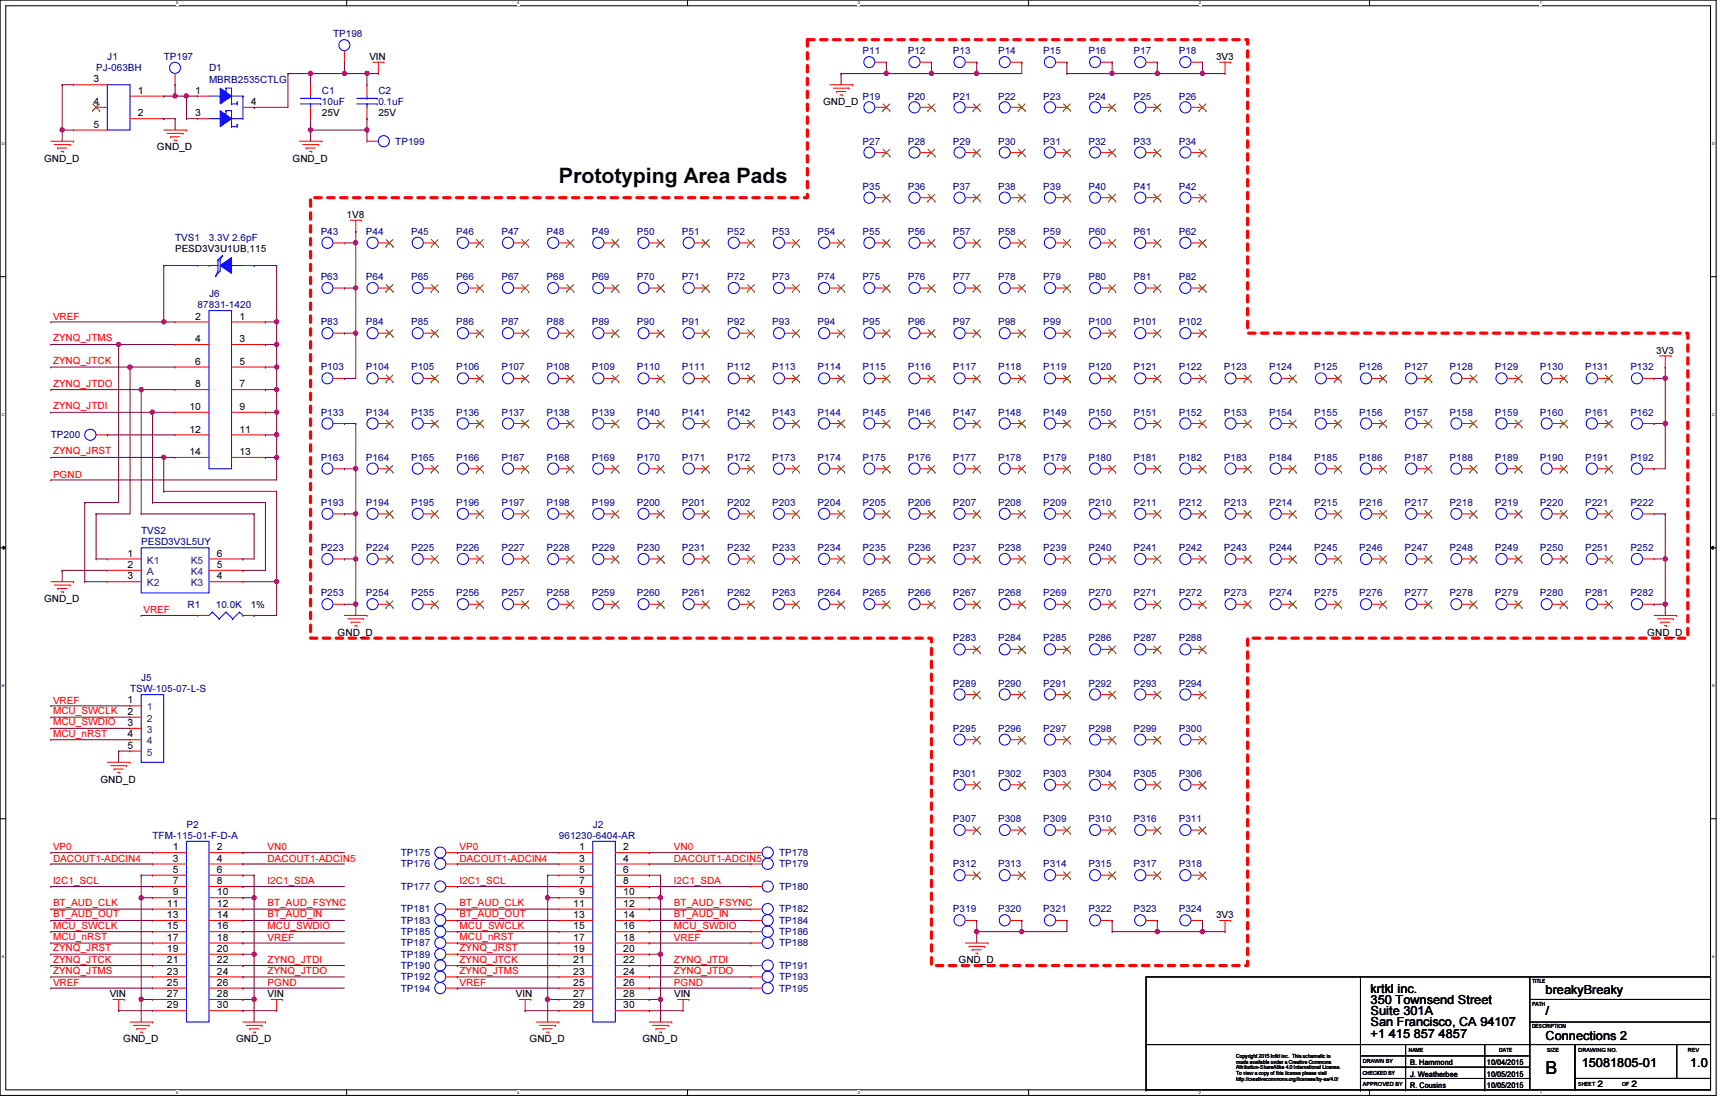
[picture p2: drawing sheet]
<svg xmlns="http://www.w3.org/2000/svg" width="432mm" height="279mm" viewBox="0 0 432 279" stroke-linecap="round" stroke-linejoin="round" font-family="sans-serif">
<defs><g id="words">
<text font-size="5.3" x="139.6" y="45.8">Prototyping Area Pads</text>
<text font-size="4.5" x="386" y="268.3">B</text>
<g font-size="3.1">
<text x="342.3" y="247.8">krtkl inc.</text>
<text x="342.3" y="250.7">350 Townsend Street</text>
<text x="386" y="248.1">breakyBreaky</text>
<text x="342.3" y="253.4">Suite 301A</text>
<text x="342.3" y="256.3">San Francisco, CA 94107</text>
<text x="386" y="253.4">/</text>
<text x="342.3" y="259.1">+1 415 857 4857</text>
<text x="386" y="259.7">Connections 2</text>
<text x="395" y="266.4">15081805-01</text>
<text x="422.1" y="266.4">1.0</text>
</g>
<g font-size="2.5" fill="#000080">
<text x="83.2" y="9.3">TP198</text>
<text x="24" y="17.8">PJ-063BH</text>
<text x="26.8" y="14.9">J1</text>
<text x="40.9" y="14.9">TP197</text>
<text x="52.2" y="17.8">D1</text>
<text x="215.4" y="13.5">P11</text>
<text x="226.7" y="13.5">P12</text>
<text x="238" y="13.5">P13</text>
<text x="249.3" y="13.5">P14</text>
<text x="260.6" y="13.5">P15</text>
<text x="271.8" y="13.5">P16</text>
<text x="283.1" y="13.5">P17</text>
<text x="294.4" y="13.5">P18</text>
<text x="52.2" y="20.6">MBRB2535CTLG</text>
<text x="80.4" y="23.4">C1</text>
<text x="94.5" y="23.4">C2</text>
<text x="80.4" y="26.2">10uF</text>
<text x="94.5" y="26.2">0.1uF</text>
<text x="215.4" y="24.8">P19</text>
<text x="226.7" y="24.8">P20</text>
<text x="238" y="24.8">P21</text>
<text x="249.3" y="24.8">P22</text>
<text x="260.6" y="24.8">P23</text>
<text x="271.8" y="24.8">P24</text>
<text x="283.1" y="24.8">P25</text>
<text x="294.4" y="24.8">P26</text>
<text x="98.7" y="36.1">TP199</text>
<text x="215.4" y="36.1">P27</text>
<text x="226.7" y="36.1">P28</text>
<text x="238" y="36.1">P29</text>
<text x="249.3" y="36.1">P30</text>
<text x="260.6" y="36.1">P31</text>
<text x="271.8" y="36.1">P32</text>
<text x="283.1" y="36.1">P33</text>
<text x="294.4" y="36.1">P34</text>
<text x="215.4" y="47.4">P35</text>
<text x="226.7" y="47.4">P36</text>
<text x="238" y="47.4">P37</text>
<text x="249.3" y="47.4">P38</text>
<text x="260.6" y="47.4">P39</text>
<text x="271.8" y="47.4">P40</text>
<text x="283.1" y="47.4">P41</text>
<text x="294.4" y="47.4">P42</text>
<text x="80.1" y="58.7">P43</text>
<text x="91.4" y="58.7">P44</text>
<text x="102.7" y="58.7">P45</text>
<text x="113.9" y="58.7">P46</text>
<text x="125.2" y="58.7">P47</text>
<text x="136.5" y="58.7">P48</text>
<text x="147.8" y="58.7">P49</text>
<text x="159" y="58.7">P50</text>
<text x="170.3" y="58.7">P51</text>
<text x="181.6" y="58.7">P52</text>
<text x="192.9" y="58.7">P53</text>
<text x="204.2" y="58.7">P54</text>
<text x="215.4" y="58.7">P55</text>
<text x="226.7" y="58.7">P56</text>
<text x="238" y="58.7">P57</text>
<text x="249.3" y="58.7">P58</text>
<text x="260.6" y="58.7">P59</text>
<text x="271.8" y="58.7">P60</text>
<text x="283.1" y="58.7">P61</text>
<text x="294.4" y="58.7">P62</text>
<text x="43.7" y="60.1">TVS1</text>
<text x="52.2" y="60.1">3.3V 2.6pF</text>
<text x="80.1" y="69.9">P63</text>
<text x="91.4" y="69.9">P64</text>
<text x="102.7" y="69.9">P65</text>
<text x="113.9" y="69.9">P66</text>
<text x="125.2" y="69.9">P67</text>
<text x="136.5" y="69.9">P68</text>
<text x="147.8" y="69.9">P69</text>
<text x="159" y="69.9">P70</text>
<text x="170.3" y="69.9">P71</text>
<text x="181.6" y="69.9">P72</text>
<text x="192.9" y="69.9">P73</text>
<text x="204.2" y="69.9">P74</text>
<text x="215.4" y="69.9">P75</text>
<text x="226.7" y="69.9">P76</text>
<text x="238" y="69.9">P77</text>
<text x="249.3" y="69.9">P78</text>
<text x="260.6" y="69.9">P79</text>
<text x="271.8" y="69.9">P80</text>
<text x="283.1" y="69.9">P81</text>
<text x="294.4" y="69.9">P82</text>
<text x="49.4" y="77">87831-1420</text>
<text x="52.2" y="74.2">J6</text>
<text x="80.1" y="81.2">P83</text>
<text x="91.4" y="81.2">P84</text>
<text x="102.7" y="81.2">P85</text>
<text x="113.9" y="81.2">P86</text>
<text x="125.2" y="81.2">P87</text>
<text x="136.5" y="81.2">P88</text>
<text x="147.8" y="81.2">P89</text>
<text x="159" y="81.2">P90</text>
<text x="170.3" y="81.2">P91</text>
<text x="181.6" y="81.2">P92</text>
<text x="192.9" y="81.2">P93</text>
<text x="204.2" y="81.2">P94</text>
<text x="215.4" y="81.2">P95</text>
<text x="226.7" y="81.2">P96</text>
<text x="238" y="81.2">P97</text>
<text x="249.3" y="81.2">P98</text>
<text x="260.6" y="81.2">P99</text>
<text x="271.8" y="81.2">P100</text>
<text x="283.1" y="81.2">P101</text>
<text x="294.4" y="81.2">P102</text>
<text x="80.1" y="92.5">P103</text>
<text x="91.4" y="92.5">P104</text>
<text x="102.7" y="92.5">P105</text>
<text x="113.9" y="92.5">P106</text>
<text x="125.2" y="92.5">P107</text>
<text x="136.5" y="92.5">P108</text>
<text x="147.8" y="92.5">P109</text>
<text x="159" y="92.5">P110</text>
<text x="170.3" y="92.5">P111</text>
<text x="181.6" y="92.5">P112</text>
<text x="192.9" y="92.5">P113</text>
<text x="204.2" y="92.5">P114</text>
<text x="215.4" y="92.5">P115</text>
<text x="226.7" y="92.5">P116</text>
<text x="238" y="92.5">P117</text>
<text x="249.3" y="92.5">P118</text>
<text x="260.6" y="92.5">P119</text>
<text x="271.8" y="92.5">P120</text>
<text x="283.1" y="92.5">P121</text>
<text x="294.4" y="92.5">P122</text>
<text x="305.6" y="92.5">P123</text>
<text x="316.9" y="92.5">P124</text>
<text x="328.2" y="92.5">P125</text>
<text x="339.5" y="92.5">P126</text>
<text x="350.8" y="92.5">P127</text>
<text x="362" y="92.5">P128</text>
<text x="373.3" y="92.5">P129</text>
<text x="384.6" y="92.5">P130</text>
<text x="395.9" y="92.5">P131</text>
<text x="407.2" y="92.5">P132</text>
<text x="80.1" y="103.8">P133</text>
<text x="91.4" y="103.8">P134</text>
<text x="102.7" y="103.8">P135</text>
<text x="113.9" y="103.8">P136</text>
<text x="125.2" y="103.8">P137</text>
<text x="136.5" y="103.8">P138</text>
<text x="147.8" y="103.8">P139</text>
<text x="159" y="103.8">P140</text>
<text x="170.3" y="103.8">P141</text>
<text x="181.6" y="103.8">P142</text>
<text x="192.9" y="103.8">P143</text>
<text x="204.2" y="103.8">P144</text>
<text x="215.4" y="103.8">P145</text>
<text x="226.7" y="103.8">P146</text>
<text x="238" y="103.8">P147</text>
<text x="249.3" y="103.8">P148</text>
<text x="260.6" y="103.8">P149</text>
<text x="271.8" y="103.8">P150</text>
<text x="283.1" y="103.8">P151</text>
<text x="294.4" y="103.8">P152</text>
<text x="305.6" y="103.8">P153</text>
<text x="316.9" y="103.8">P154</text>
<text x="328.2" y="103.8">P155</text>
<text x="339.5" y="103.8">P156</text>
<text x="350.8" y="103.8">P157</text>
<text x="362" y="103.8">P158</text>
<text x="373.3" y="103.8">P159</text>
<text x="384.6" y="103.8">P160</text>
<text x="395.9" y="103.8">P161</text>
<text x="407.2" y="103.8">P162</text>
<text x="12.7" y="109.4">TP200</text>
<text x="80.1" y="115.1">P163</text>
<text x="91.4" y="115.1">P164</text>
<text x="102.7" y="115.1">P165</text>
<text x="113.9" y="115.1">P166</text>
<text x="125.2" y="115.1">P167</text>
<text x="136.5" y="115.1">P168</text>
<text x="147.8" y="115.1">P169</text>
<text x="159" y="115.1">P170</text>
<text x="170.3" y="115.1">P171</text>
<text x="181.6" y="115.1">P172</text>
<text x="192.9" y="115.1">P173</text>
<text x="204.2" y="115.1">P174</text>
<text x="215.4" y="115.1">P175</text>
<text x="226.7" y="115.1">P176</text>
<text x="238" y="115.1">P177</text>
<text x="249.3" y="115.1">P178</text>
<text x="260.6" y="115.1">P179</text>
<text x="271.8" y="115.1">P180</text>
<text x="283.1" y="115.1">P181</text>
<text x="294.4" y="115.1">P182</text>
<text x="305.6" y="115.1">P183</text>
<text x="316.9" y="115.1">P184</text>
<text x="328.2" y="115.1">P185</text>
<text x="339.5" y="115.1">P186</text>
<text x="350.8" y="115.1">P187</text>
<text x="362" y="115.1">P188</text>
<text x="373.3" y="115.1">P189</text>
<text x="384.6" y="115.1">P190</text>
<text x="395.9" y="115.1">P191</text>
<text x="407.2" y="115.1">P192</text>
<text x="80.1" y="126.3">P193</text>
<text x="91.4" y="126.3">P194</text>
<text x="102.7" y="126.3">P195</text>
<text x="113.9" y="126.3">P196</text>
<text x="125.2" y="126.3">P197</text>
<text x="136.5" y="126.3">P198</text>
<text x="147.8" y="126.3">P199</text>
<text x="159" y="126.3">P200</text>
<text x="170.3" y="126.3">P201</text>
<text x="181.6" y="126.3">P202</text>
<text x="192.9" y="126.3">P203</text>
<text x="204.2" y="126.3">P204</text>
<text x="215.4" y="126.3">P205</text>
<text x="226.7" y="126.3">P206</text>
<text x="238" y="126.3">P207</text>
<text x="249.3" y="126.3">P208</text>
<text x="260.6" y="126.3">P209</text>
<text x="271.8" y="126.3">P210</text>
<text x="283.1" y="126.3">P211</text>
<text x="294.4" y="126.3">P212</text>
<text x="305.6" y="126.3">P213</text>
<text x="316.9" y="126.3">P214</text>
<text x="328.2" y="126.3">P215</text>
<text x="339.5" y="126.3">P216</text>
<text x="350.8" y="126.3">P217</text>
<text x="362" y="126.3">P218</text>
<text x="373.3" y="126.3">P219</text>
<text x="384.6" y="126.3">P220</text>
<text x="395.9" y="126.3">P221</text>
<text x="407.2" y="126.3">P222</text>
<text x="35.3" y="133.4">TVS2</text>
<text x="35.3" y="136.2">PESD3V3L5UY</text>
<text x="80.1" y="137.6">P223</text>
<text x="91.4" y="137.6">P224</text>
<text x="102.7" y="137.6">P225</text>
<text x="113.9" y="137.6">P226</text>
<text x="125.2" y="137.6">P227</text>
<text x="136.5" y="137.6">P228</text>
<text x="147.8" y="137.6">P229</text>
<text x="159" y="137.6">P230</text>
<text x="170.3" y="137.6">P231</text>
<text x="181.6" y="137.6">P232</text>
<text x="192.9" y="137.6">P233</text>
<text x="204.2" y="137.6">P234</text>
<text x="215.4" y="137.6">P235</text>
<text x="226.7" y="137.6">P236</text>
<text x="238" y="137.6">P237</text>
<text x="249.3" y="137.6">P238</text>
<text x="260.6" y="137.6">P239</text>
<text x="271.8" y="137.6">P240</text>
<text x="283.1" y="137.6">P241</text>
<text x="294.4" y="137.6">P242</text>
<text x="305.6" y="137.6">P243</text>
<text x="316.9" y="137.6">P244</text>
<text x="328.2" y="137.6">P245</text>
<text x="339.5" y="137.6">P246</text>
<text x="350.8" y="137.6">P247</text>
<text x="362" y="137.6">P248</text>
<text x="373.3" y="137.6">P249</text>
<text x="384.6" y="137.6">P250</text>
<text x="395.9" y="137.6">P251</text>
<text x="407.2" y="137.6">P252</text>
<text x="80.1" y="148.9">P253</text>
<text x="91.4" y="148.9">P254</text>
<text x="102.7" y="148.9">P255</text>
<text x="113.9" y="148.9">P256</text>
<text x="125.2" y="148.9">P257</text>
<text x="136.5" y="148.9">P258</text>
<text x="147.8" y="148.9">P259</text>
<text x="159" y="148.9">P260</text>
<text x="170.3" y="148.9">P261</text>
<text x="181.6" y="148.9">P262</text>
<text x="192.9" y="148.9">P263</text>
<text x="204.2" y="148.9">P264</text>
<text x="215.4" y="148.9">P265</text>
<text x="226.7" y="148.9">P266</text>
<text x="238" y="148.9">P267</text>
<text x="249.3" y="148.9">P268</text>
<text x="260.6" y="148.9">P269</text>
<text x="271.8" y="148.9">P270</text>
<text x="283.1" y="148.9">P271</text>
<text x="294.4" y="148.9">P272</text>
<text x="305.6" y="148.9">P273</text>
<text x="316.9" y="148.9">P274</text>
<text x="328.2" y="148.9">P275</text>
<text x="339.5" y="148.9">P276</text>
<text x="350.8" y="148.9">P277</text>
<text x="362" y="148.9">P278</text>
<text x="373.3" y="148.9">P279</text>
<text x="384.6" y="148.9">P280</text>
<text x="395.9" y="148.9">P281</text>
<text x="407.2" y="148.9">P282</text>
<text x="46.8" y="151.7">R1</text>
<text x="53.9" y="151.7">10.0K</text>
<text x="238" y="160.1">P283</text>
<text x="249.3" y="160.1">P284</text>
<text x="260.6" y="160.1">P285</text>
<text x="271.8" y="160.1">P286</text>
<text x="283.1" y="160.1">P287</text>
<text x="294.4" y="160.1">P288</text>
<text x="32.5" y="172.8">TSW-105-07-L-S</text>
<text x="35.3" y="170">J5</text>
<text x="238" y="171.4">P289</text>
<text x="249.3" y="171.4">P290</text>
<text x="260.6" y="171.4">P291</text>
<text x="271.8" y="171.4">P292</text>
<text x="283.1" y="171.4">P293</text>
<text x="294.4" y="171.4">P294</text>
<text x="238" y="182.7">P295</text>
<text x="249.3" y="182.7">P296</text>
<text x="260.6" y="182.7">P297</text>
<text x="271.8" y="182.7">P298</text>
<text x="283.1" y="182.7">P299</text>
<text x="294.4" y="182.7">P300</text>
<text x="238" y="194">P301</text>
<text x="249.3" y="194">P302</text>
<text x="260.6" y="194">P303</text>
<text x="271.8" y="194">P304</text>
<text x="283.1" y="194">P305</text>
<text x="294.4" y="194">P306</text>
<text x="38.1" y="209.5">TFM-115-01-F-D-A</text>
<text x="46.6" y="206.7">P2</text>
<text x="139.6" y="209.5">961230-6404-AR</text>
<text x="148" y="206.7">J2</text>
<text x="238" y="205.3">P307</text>
<text x="249.3" y="205.3">P308</text>
<text x="260.6" y="205.3">P309</text>
<text x="271.8" y="205.3">P310</text>
<text x="283.1" y="205.3">P316</text>
<text x="294.4" y="205.3">P311</text>
<text x="100.1" y="213.7">TP175</text>
<text x="194.6" y="213.7">TP178</text>
<text x="100.1" y="216.5">TP176</text>
<text x="194.6" y="216.5">TP179</text>
<text x="238" y="216.5">P312</text>
<text x="249.3" y="216.5">P313</text>
<text x="260.6" y="216.5">P314</text>
<text x="271.8" y="216.5">P315</text>
<text x="283.1" y="216.5">P317</text>
<text x="294.4" y="216.5">P318</text>
<text x="100.1" y="227.8">TP181</text>
<text x="100.1" y="222.2">TP177</text>
<text x="194.6" y="227.8">TP182</text>
<text x="194.6" y="222.2">TP180</text>
<text x="238" y="227.8">P319</text>
<text x="249.3" y="227.8">P320</text>
<text x="260.6" y="227.8">P321</text>
<text x="271.8" y="227.8">P322</text>
<text x="283.1" y="227.8">P323</text>
<text x="294.4" y="227.8">P324</text>
<text x="100.1" y="230.6">TP183</text>
<text x="100.1" y="233.5">TP185</text>
<text x="194.6" y="230.6">TP184</text>
<text x="194.6" y="233.5">TP186</text>
<text x="100.1" y="236.3">TP187</text>
<text x="100.1" y="239.1">TP189</text>
<text x="194.6" y="236.3">TP188</text>
<text x="100.1" y="241.9">TP190</text>
<text x="100.1" y="244.7">TP192</text>
<text x="194.6" y="244.7">TP193</text>
<text x="194.6" y="241.9">TP191</text>
<text x="100.1" y="247.6">TP194</text>
<text x="194.6" y="247.6">TP195</text>
</g>
<g font-size="2.5">
<text x="92.2" y="14.9">VIN</text>
<text x="303.7" y="14.9">3V3</text>
<text x="23.4" y="20.6">3</text>
<text x="34.5" y="23.4">1</text>
<text x="48.8" y="23.4">1</text>
<text x="23.4" y="26.2">4</text>
<text x="34.5" y="29">2</text>
<text x="48.8" y="29">3</text>
<text x="62.7" y="26.2">4</text>
<text x="80.4" y="29">25V</text>
<text x="94.5" y="29">25V</text>
<text x="205.6" y="26.2">GND_D</text>
<text x="23.4" y="31.9">5</text>
<text x="11" y="40.3">GND_D</text>
<text x="39.2" y="37.5">GND_D</text>
<text x="73.1" y="40.3">GND_D</text>
<text x="86.6" y="54.4">1V8</text>
<text x="43.7" y="62.9">PESD3V3U1UB,115</text>
<text x="48.8" y="79.8">2</text>
<text x="59.8" y="79.8">1</text>
<text x="48.8" y="85.4">4</text>
<text x="59.8" y="85.4">3</text>
<text x="413.6" y="88.3">3V3</text>
<text x="48.8" y="91.1">6</text>
<text x="59.8" y="91.1">5</text>
<text x="48.8" y="96.7">8</text>
<text x="59.8" y="96.7">7</text>
<text x="47.3" y="102.4">10</text>
<text x="47.3" y="108">12</text>
<text x="59.8" y="102.4">9</text>
<text x="59.8" y="108">11</text>
<text x="47.3" y="113.6">14</text>
<text x="59.8" y="113.6">13</text>
<text x="31.8" y="139">1</text>
<text x="31.8" y="141.8">2</text>
<text x="54.2" y="141.8">5</text>
<text x="54.2" y="139">6</text>
<text x="31.8" y="144.7">3</text>
<text x="54.2" y="144.7">4</text>
<text x="11" y="150.3">GND_D</text>
<text x="62.6" y="151.7">1%</text>
<text x="84.3" y="158.7">GND_D</text>
<text x="411.4" y="158.7">GND_D</text>
<text x="31.8" y="175.6">1</text>
<text x="31.8" y="178.5">2</text>
<text x="31.8" y="181.3">3</text>
<text x="31.8" y="184.1">4</text>
<text x="31.8" y="186.9">5</text>
<text x="25.1" y="195.4">GND_D</text>
<text x="43.1" y="212.3">1</text>
<text x="43.1" y="215.1">3</text>
<text x="54.2" y="212.3">2</text>
<text x="54.2" y="215.1">4</text>
<text x="144.6" y="212.3">1</text>
<text x="144.6" y="215.1">3</text>
<text x="155.7" y="212.3">2</text>
<text x="155.7" y="215.1">4</text>
<text x="43.1" y="217.9">5</text>
<text x="43.1" y="220.8">7</text>
<text x="54.2" y="217.9">6</text>
<text x="54.2" y="220.8">8</text>
<text x="144.6" y="217.9">5</text>
<text x="144.6" y="220.8">7</text>
<text x="155.7" y="217.9">6</text>
<text x="155.7" y="220.8">8</text>
<text x="41.7" y="226.4">11</text>
<text x="43.1" y="223.6">9</text>
<text x="54.2" y="223.6">10</text>
<text x="54.2" y="226.4">12</text>
<text x="143.2" y="226.4">11</text>
<text x="144.6" y="223.6">9</text>
<text x="155.7" y="223.6">10</text>
<text x="155.7" y="226.4">12</text>
<text x="41.7" y="229.2">13</text>
<text x="41.7" y="232">15</text>
<text x="54.2" y="229.2">14</text>
<text x="54.2" y="232">16</text>
<text x="143.2" y="229.2">13</text>
<text x="143.2" y="232">15</text>
<text x="155.7" y="229.2">14</text>
<text x="155.7" y="232">16</text>
<text x="303.7" y="229.2">3V3</text>
<text x="41.7" y="234.9">17</text>
<text x="41.7" y="237.7">19</text>
<text x="54.2" y="234.9">18</text>
<text x="54.2" y="237.7">20</text>
<text x="143.2" y="234.9">17</text>
<text x="143.2" y="237.7">19</text>
<text x="155.7" y="234.9">18</text>
<text x="155.7" y="237.7">20</text>
<text x="41.7" y="240.5">21</text>
<text x="41.7" y="243.3">23</text>
<text x="54.2" y="240.5">22</text>
<text x="54.2" y="243.3">24</text>
<text x="143.2" y="240.5">21</text>
<text x="143.2" y="243.3">23</text>
<text x="155.7" y="240.5">22</text>
<text x="155.7" y="243.3">24</text>
<text x="239.4" y="240.5">GND_D</text>
<text x="27.4" y="249">VIN</text>
<text x="41.7" y="246.1">25</text>
<text x="41.7" y="249">27</text>
<text x="41.7" y="251.8">29</text>
<text x="54.2" y="246.1">26</text>
<text x="54.2" y="249">28</text>
<text x="54.2" y="251.8">30</text>
<text x="66.8" y="249">VIN</text>
<text x="128.9" y="249">VIN</text>
<text x="143.2" y="246.1">25</text>
<text x="143.2" y="249">27</text>
<text x="143.2" y="251.8">29</text>
<text x="155.7" y="246.1">26</text>
<text x="155.7" y="249">28</text>
<text x="155.7" y="251.8">30</text>
<text x="168.4" y="249">VIN</text>
<text x="30.8" y="260.3">GND_D</text>
<text x="59" y="260.3">GND_D</text>
<text x="132.2" y="260.3">GND_D</text>
<text x="160.4" y="260.3">GND_D</text>
</g>
<g font-size="2.5" fill="#f00">
<text x="13.3" y="79.8">VREF</text>
<text x="13.3" y="85.3">ZYNQ_JTMS</text>
<text x="13.3" y="90.9">ZYNQ_JTCK</text>
<text x="13.3" y="96.5">ZYNQ_JTDO</text>
<text x="13.3" y="102.2">ZYNQ_JTDI</text>
<text x="13.3" y="113.5">ZYNQ_JRST</text>
<text x="13.3" y="119.3">PGND</text>
<text x="35.8" y="153.1">VREF</text>
<text x="13.3" y="175.7">VREF</text>
<text x="13.3" y="178.3">MCU_SWCLK</text>
<text x="13.3" y="181.1">MCU_SWDIO</text>
<text x="13.3" y="183.9">MCU_nRST</text>
<text x="13.3" y="212.3">VP0</text>
<text x="13.3" y="215.2">DACOUT1-ADCIN4</text>
<text x="66.8" y="212.3">VN0</text>
<text x="66.8" y="215.2">DACOUT1-ADCIN5</text>
<text x="114.8" y="212.3">VP0</text>
<text x="114.8" y="215.2">DACOUT1-ADCIN4</text>
<text x="168.3" y="212.3">VN0</text>
<text x="168.3" y="215.2">DACOUT1-ADCIN5</text>
<text x="13.3" y="220.6">I2C1_SCL</text>
<text x="66.8" y="220.6">I2C1_SDA</text>
<text x="114.8" y="220.6">I2C1_SCL</text>
<text x="168.3" y="220.6">I2C1_SDA</text>
<text x="13.3" y="226.2">BT_AUD_CLK</text>
<text x="66.8" y="226.2">BT_AUD_FSYNC</text>
<text x="114.8" y="226.2">BT_AUD_CLK</text>
<text x="168.3" y="226.2">BT_AUD_FSYNC</text>
<text x="13.3" y="231.9">MCU_SWCLK</text>
<text x="13.3" y="229.1">BT_AUD_OUT</text>
<text x="66.8" y="231.9">MCU_SWDIO</text>
<text x="66.8" y="229.1">BT_AUD_IN</text>
<text x="114.8" y="231.9">MCU_SWCLK</text>
<text x="114.8" y="229.1">BT_AUD_OUT</text>
<text x="168.3" y="231.9">MCU_SWDIO</text>
<text x="168.3" y="229.1">BT_AUD_IN</text>
<text x="13.3" y="237.5">ZYNQ_JRST</text>
<text x="13.3" y="234.7">MCU_nRST</text>
<text x="66.8" y="234.9">VREF</text>
<text x="114.8" y="237.5">ZYNQ_JRST</text>
<text x="114.8" y="234.7">MCU_nRST</text>
<text x="168.3" y="234.9">VREF</text>
<text x="13.3" y="240.3">ZYNQ_JTCK</text>
<text x="13.3" y="243.2">ZYNQ_JTMS</text>
<text x="66.8" y="240.3">ZYNQ_JTDI</text>
<text x="66.8" y="243.2">ZYNQ_JTDO</text>
<text x="114.8" y="240.3">ZYNQ_JTCK</text>
<text x="114.8" y="243.2">ZYNQ_JTMS</text>
<text x="168.3" y="240.3">ZYNQ_JTDI</text>
<text x="168.3" y="243.2">ZYNQ_JTDO</text>
<text x="13.3" y="246.2">VREF</text>
<text x="66.8" y="246.2">PGND</text>
<text x="114.8" y="246.2">VREF</text>
<text x="168.3" y="246.2">PGND</text>
</g>
<g font-size="2.5" fill="#004080">
<text x="36.7" y="140.7">K1</text>
<text x="36.7" y="143.6">A</text>
<text x="47.6" y="143.6">K4</text>
<text x="47.6" y="140.7">K5</text>
<text x="36.7" y="146.4">K2</text>
<text x="47.6" y="146.4">K3</text>
<text x="36.7" y="177.4">1</text>
<text x="36.7" y="180.2">2</text>
<text x="36.7" y="183">3</text>
<text x="36.7" y="185.8">4</text>
<text x="36.7" y="188.7">5</text>
</g>
<g font-size="2.2">
<text x="399" y="271.3">2</text>
<text x="407.4" y="271.3">2</text>
</g>
<g font-size="1.9">
<text x="352.2" y="268.8">J. Weatherbee</text>
<text x="352.2" y="266">B. Hammond</text>
<text x="371.3" y="266">10/04/2015</text>
<text x="371.3" y="268.8">10/05/2015</text>
<text x="352.2" y="271.6">R. Cousins</text>
<text x="371.3" y="271.6">10/05/2015</text>
</g>
<g font-size="1.4">
<text x="382.6" y="245.5">TITLE</text>
<text x="382.6" y="251.1">PATH</text>
<text x="382.6" y="256.8">DESCRIPTION</text>
<text x="351.9" y="262.7">NAME</text>
<text x="374.4" y="262.7">DATE</text>
<text x="386.3" y="262.7">SIZE</text>
<text x="394.2" y="262.7">DRAWING NO.</text>
<text x="421.5" y="262.7">REV</text>
<text x="308.7" y="264.1">Copyright 2015 krtkl inc. This schematic is</text>
<text x="308.7" y="265.6">made available under a Creative Commons</text>
<text x="308.7" y="267">Attribution-ShareAlike 4.0 International License.</text>
<text x="308.7" y="268.4">To view a copy of this license please visit</text>
<text x="308.7" y="269.9">http://creativecommons.org/licenses/by-sa/4.0/</text>
<text x="340.3" y="265.5">DRAWN BY</text>
<text x="340.3" y="268.4">CHECKED BY</text>
<text x="340.3" y="271.1">APPROVED BY</text>
<text x="394.2" y="271.1">SHEET</text>
<text x="405.1" y="271.1">OF</text>
</g>
<g font-size="1">
<text x="44" y="1.1">5</text>
<text x="129.1" y="1.1">4</text>
<text x="214.2" y="1.1">3</text>
<text x="299.4" y="1.1">2</text>
<text x="384.6" y="1.1">1</text>
<text x=".4" y="36.2">D</text>
<text x="427.6" y="36.2">D</text>
<text x=".4" y="103.8">C</text>
<text x="427.6" y="103.8">C</text>
<text x=".4" y="171.5">B</text>
<text x="427.6" y="171.5">B</text>
<text x=".4" y="239.1">A</text>
<text x="427.6" y="239.1">A</text>
<text x="44" y="273.2">5</text>
<text x="129.1" y="273.2">4</text>
<text x="214.2" y="273.2">3</text>
<text x="299.4" y="273.2">2</text>
<text x="384.6" y="273.2">1</text>
</g>
</g></defs>
<path d="M0 0h428.6v273.5h-428.6zM1.4 1.4h425.8v270.7h-425.8z" fill="none" stroke="#000" stroke-width=".25"/>
<g fill="#fff">
<path d="M44 .2h.5v1.2h-.5z"/>
<path d="M44 272.3h.5v1.1h-.5z"/>
</g>
<path d="M86.6 0v1.4M86.6 272.1v1.4" fill="none" stroke="#000" stroke-width=".25"/>
<g fill="#fff">
<path d="M129.1 .2h.6v1.2h-.6z"/>
<path d="M129.1 272.3h.6v1.1h-.6z"/>
</g>
<path d="M171.7 0v1.4M171.7 272.1v1.4" fill="none" stroke="#000" stroke-width=".25"/>
<g fill="#fff">
<path d="M214.2 .2h.6v1.2h-.6z"/>
<path d="M214.2 272.3h.6v1.1h-.6z"/>
</g>
<path d="M256.9 0v1.4M256.9 272.1v1.4" fill="none" stroke="#000" stroke-width=".25"/>
<g fill="#fff">
<path d="M299.4 .2h.6v1.2h-.6z"/>
<path d="M299.4 272.3h.6v1.1h-.6z"/>
</g>
<path d="M342 0v1.4M342 272.1v1.4" fill="none" stroke="#000" stroke-width=".25"/>
<g fill="#fff">
<path d="M384.6 .2h.5v1.2h-.5z"/>
<path d="M384.6 272.3h.5v1.1h-.5z"/>
<path d="M.4 35.3h.7v1.1h-.7z"/>
<path d="M427.6 35.3h.7v1.1h-.7z"/>
<path d="M.4 102.9h.7v1.2h-.7z"/>
<path d="M427.6 102.9h.7v1.2h-.7z"/>
</g>
<path d="M0 69.1h1.4M427.2 69.1h1.4" fill="none" stroke="#000" stroke-width=".25"/>
<g fill="#fff">
<path d="M.4 170.6h.7v1.1h-.7z"/>
<path d="M427.6 170.6h.6v1.1h-.6z"/>
</g>
<path d="M0 136.8h1.4M.8 136.4l.6 .4-.6 .4zM427.2 136.8l.7-.4v.8zM427.2 136.8h1.4" fill="none" stroke="#000" stroke-width=".25"/>
<path d="M.8 136.4l.6 .4-.6 .4zM427.2 136.8l.7-.4v.8z" fill="#000"/>
<g fill="#fff">
<path d="M.4 238.3h.7v1.1h-.7z"/>
<path d="M427.6 238.3h.6v1.1h-.6z"/>
</g>
<g fill="none" stroke="#000" stroke-width=".25">
<path d="M0 204.4h1.4M427.2 204.4h1.4M339.8 243.9h.1M339.8 243.9v28.2M382.1 243.9v16.9M382.1 249.6h45.1M382.1 255.2h45.1M427.2 243.9h.1M427.2 249.6h.1M427.2 255.2h.1M427.2 243.9h-141v28.2M427.2 243.9v16.9"/>
<path d="M286.2 272.1h.1M286.2 260.8h.1M286.2 272.1h95.9M286.2 260.8h95.9M339.8 272.1h.1M339.8 266.4h.1M339.8 263.7h42.3M339.8 266.4h42.3M339.8 269.3h42.3M351 272.1h.1M351 260.8v11.3M370.8 272.1h.1"/>
<path d="M370.8 260.8v11.3M382.1 260.8h11.2v11.3h-11.2zM382.1 260.8h.1M382.1 263.7h.1M382.1 269.3h.1M393.3 269.3h33.9v2.8h-33.9zM393.3 260.8h25.4v8.5h-25.4zM418.7 260.8h8.5v8.5h-8.5z"/>
</g>
<path d="M77.6 49.4h124v-39.5h110v73.3h109.9v76.1h-109.9v81.8h-79v-81.8h-155z" fill="none" stroke="#f00" stroke-width=".8" stroke-dasharray="1.6 1.6"/>
<g fill="none" stroke="#f00" stroke-width=".25">
<path d="M86 15.5h.1M86 12.7v2.8M93.1 15.5h2.8M94.5 18.4h.1M94.5 15.5v2.9M95.9 15.5h.1M218.5 15.5h2.9M221.4 15.5h.1M229.8 15.5h2.8M232.6 15.5h.1M241.1 15.5h2.8M243.9 15.5h.1"/>
<path d="M252.3 15.5h2.9M255.2 15.5h.1M263.7 15.5h2.7M266.4 15.5h.1M274.9 15.5h2.8M277.7 15.5h.1M286.2 15.5h2.8M289 15.5h.1M297.5 15.5h2.8M300.3 15.5h.1M304.5 15.5h2.8M305.9 18.4h.1"/>
<path d="M305.9 15.5v2.9M307.3 15.5h.1M12.7 35.3h5.7M13.5 36.1h4M14.4 37h.1M14.4 37h2.3M15.2 37.8h.6M15.8 37.8h.1M17.5 36.1h.1M18.4 35.3h.1M18.4 21.2h.1M18.4 32.5h.1"/>
<path d="M18.4 21.2h8.4M18.4 32.5h8.4M24 26.8h.1M24 26.8h2.8M32.5 29.6h8.4M32.5 24h8.4M40.9 29.6h.1M40.9 24h.1M40.9 32.5h5.7M41.7 33.3h4M42.6 34.2h.1M42.6 34.2h2.3"/>
<path d="M43.4 35h.6M44 35h.1M45.7 33.3h.1M46.6 32.5h.1M74.8 35.3h5.6M75.6 36.1h3.9M76.5 37h.1M76.5 37h2.2M77.3 37.8h.6M77.6 21.2h.1M77.6 29.6h.1M77.6 21.2v2.8"/>
<path d="M77.6 26.8v2.8M77.9 37.8h.1M79.5 36.1h.1M80.4 35.3h.1M91.7 21.2h.1M91.7 29.6h.1M91.7 21.2v2.8M91.7 26.8v2.8M207.3 21.2h5.6M208.1 22h3.9M209 22.9h.1M209 22.9h2.2"/>
<path d="M209.8 23.7h.6M210.4 23.7h.1M212 22h.1M212.9 21.2h.1M218.5 26.8h2.9M218.5 38.1h2.9M221.4 26.8h.1M221.4 38.1h.1M229.8 26.8h2.8M229.8 38.1h2.8M232.6 38.1h.1M232.6 26.8h.1"/>
<path d="M241.1 38.1h2.8M243.9 38.1h.1M252.3 26.8h2.9M252.3 38.1h2.9M255.2 26.8h.1M255.2 38.1h.1M263.7 26.8h2.7M263.7 38.1h2.7M266.4 26.8h.1M266.4 38.1h.1M286.2 38.1h2.8M289 38.1h.1"/>
<path d="M297.5 26.8h2.8M297.5 38.1h2.8M300.3 26.8h.1M300.3 38.1h.1M87.4 55h2.9M88.9 57.8h.1M88.9 55v2.8M90.3 55h.1M229.8 49.4h2.8M232.6 49.4h.1M263.7 49.4h2.7M266.4 49.4h.1"/>
<path d="M274.9 49.4h2.8M277.7 49.4h.1M286.2 49.4h2.8M289 49.4h.1M83.2 60.7h2.8M83.2 71.9h2.8M86 60.7h.1M86 71.9h.1M94.5 60.7h2.8M94.5 71.9h2.8M97.3 60.7h.1M97.3 71.9h.1"/>
<path d="M105.7 60.7h2.9M105.7 71.9h2.9M108.6 71.9h.1M108.6 60.7h.1M117.1 71.9h2.7M119.8 71.9h.1M128.3 60.7h2.8M128.3 71.9h2.8M131.1 60.7h.1M131.1 71.9h.1M139.6 60.7h2.8M139.6 71.9h2.8"/>
<path d="M142.4 60.7h.1M142.4 71.9h.1M150.9 71.9h2.8M153.7 71.9h.1M162.1 60.7h2.9M162.1 71.9h2.9M165 60.7h.1M165 71.9h.1M173.4 71.9h2.8M176.2 71.9h.1M184.7 60.7h2.8M187.5 60.7h.1"/>
<path d="M196 60.7h2.8M196 71.9h2.8M198.8 71.9h.1M198.8 60.7h.1M218.5 60.7h2.9M218.5 71.9h2.9M221.4 60.7h.1M221.4 71.9h.1M229.8 60.7h2.8M229.8 71.9h2.8M232.6 71.9h.1M232.6 60.7h.1"/>
<path d="M241.1 60.7h2.8M243.9 60.7h.1M252.3 71.9h2.9M255.2 71.9h.1M263.7 60.7h2.7M266.4 60.7h.1M274.9 60.7h2.8M274.9 71.9h2.8M277.7 71.9h.1M277.7 60.7h.1M297.5 60.7h2.8M297.5 71.9h2.8"/>
<path d="M300.3 60.7h.1M300.3 71.9h.1M43.7 80.4h.1M43.7 86h.1M43.7 91.7h.1M43.7 97.3h.1M43.7 80.4h8.5M43.7 86h8.5M43.7 91.7h8.5M43.7 97.3h8.5M57.8 80.4h8.5M57.8 86h8.5"/>
<path d="M57.8 91.7h8.5M57.8 97.3h8.5M66.3 80.4h.1M66.3 86h.1M66.3 91.7h.1M66.3 97.3h.1M83.2 83.2h2.8M86 83.2h.1M94.5 94.5h2.8M97.3 94.5h.1M105.7 94.5h2.9M108.6 94.5h.1"/>
<path d="M117.1 83.2h2.7M117.1 94.5h2.7M119.8 83.2h.1M119.8 94.5h.1M128.3 83.2h2.8M131.1 83.2h.1M139.6 83.2h2.8M142.4 83.2h.1M150.9 83.2h2.8M150.9 94.5h2.8M153.7 83.2h.1M153.7 94.5h.1"/>
<path d="M173.4 83.2h2.8M173.4 94.5h2.8M176.2 94.5h.1M176.2 83.2h.1M184.7 94.5h2.8M187.5 94.5h.1M196 83.2h2.8M198.8 83.2h.1M207.3 83.2h2.8M207.3 94.5h2.8M210.1 83.2h.1M210.1 94.5h.1"/>
<path d="M218.5 83.2h2.9M218.5 94.5h2.9M221.4 94.5h.1M221.4 83.2h.1M229.8 94.5h2.8M232.6 94.5h.1M241.1 83.2h2.8M241.1 94.5h2.8M243.9 83.2h.1M243.9 94.5h.1M252.3 83.2h2.9M252.3 94.5h2.9"/>
<path d="M255.2 94.5h.1M255.2 83.2h.1M263.7 94.5h2.7M266.4 94.5h.1M274.9 83.2h2.8M277.7 83.2h.1M286.2 83.2h2.8M286.2 94.5h2.8M289 83.2h.1M289 94.5h.1M297.5 83.2h2.8M297.5 94.5h2.8"/>
<path d="M300.3 94.5h.1M300.3 83.2h.1M308.7 94.5h2.9M311.6 94.5h.1M320 94.5h2.8M322.8 94.5h.1M331.3 94.5h2.8M334.1 94.5h.1M353.9 94.5h2.8M356.7 94.5h.1M376.4 94.5h2.8M379.2 94.5h.1"/>
<path d="M399 94.5h2.8M401.8 94.5h.1M410.3 94.5h2.8M413.1 94.5h.1M414.5 88.9h2.8M415.9 91.7h.1M415.9 88.9v2.8M417.3 88.9h.1M24 108.6h2.8M26.8 108.6h.1M43.7 103h.1M43.7 108.6h.1"/>
<path d="M43.7 114.2h.1M43.7 103h8.5M43.7 108.6h8.5M43.7 114.2h8.5M57.8 103h8.5M57.8 108.6h8.5M57.8 114.2h8.5M66.3 103h.1M66.3 108.6h.1M66.3 114.2h.1M83.2 105.7h2.8M86 105.7h.1"/>
<path d="M94.5 105.7h2.8M94.5 117.1h2.8M97.3 117.1h.1M97.3 105.7h.1M105.7 105.7h2.9M105.7 117.1h2.9M108.6 105.7h.1M108.6 117.1h.1M117.1 105.7h2.7M119.8 105.7h.1M128.3 105.7h2.8M128.3 117.1h2.8"/>
<path d="M131.1 105.7h.1M131.1 117.1h.1M139.6 105.7h2.8M139.6 117.1h2.8M142.4 105.7h.1M142.4 117.1h.1M162.1 105.7h2.9M165 105.7h.1M184.7 105.7h2.8M184.7 117.1h2.8M187.5 117.1h.1M187.5 105.7h.1"/>
<path d="M196 105.7h2.8M196 117.1h2.8M198.8 105.7h.1M198.8 117.1h.1M207.3 105.7h2.8M207.3 117.1h2.8M210.1 105.7h.1M210.1 117.1h.1M229.8 105.7h2.8M232.6 105.7h.1M241.1 117.1h2.8M243.9 117.1h.1"/>
<path d="M263.7 105.7h2.7M263.7 117.1h2.7M266.4 117.1h.1M266.4 105.7h.1M274.9 105.7h2.8M274.9 117.1h2.8M277.7 105.7h.1M277.7 117.1h.1M286.2 105.7h2.8M286.2 117.1h2.8M289 105.7h.1M289 117.1h.1"/>
<path d="M308.7 105.7h2.9M311.6 105.7h.1M320 117.1h2.8M322.8 117.1h.1M331.3 105.7h2.8M331.3 117.1h2.8M334.1 105.7h.1M334.1 117.1h.1M342.6 105.7h2.8M342.6 117.1h2.8M345.4 117.1h.1M345.4 105.7h.1"/>
<path d="M353.9 105.7h2.8M353.9 117.1h2.8M356.7 117.1h.1M356.7 105.7h.1M365.1 105.7h2.9M365.1 117.1h2.9M368 105.7h.1M368 117.1h.1M376.4 105.7h2.8M379.2 105.7h.1M387.7 105.7h2.8M387.7 117.1h2.8"/>
<path d="M390.5 117.1h.1M390.5 105.7h.1M410.3 105.7h2.8M413.1 105.7h.1M26.8 139.6h.1M26.8 139.6h8.5M52.2 139.6h8.5M60.7 139.6h.1M83.2 128.3h2.8M83.2 139.6h2.8M86 139.6h.1M86 128.3h.1"/>
<path d="M94.5 128.3h2.8M97.3 128.3h.1M105.7 128.3h2.9M108.6 128.3h.1M117.1 128.3h2.7M117.1 139.6h2.7M119.8 128.3h.1M119.8 139.6h.1M128.3 128.3h2.8M131.1 128.3h.1M139.6 139.6h2.8M142.4 139.6h.1"/>
<path d="M150.9 128.3h2.8M150.9 139.6h2.8M153.7 139.6h.1M153.7 128.3h.1M162.1 128.3h2.9M162.1 139.6h2.9M165 139.6h.1M165 128.3h.1M173.4 128.3h2.8M173.4 139.6h2.8M176.2 128.3h.1M176.2 139.6h.1"/>
<path d="M184.7 128.3h2.8M187.5 128.3h.1M196 128.3h2.8M196 139.6h2.8M198.8 128.3h.1M198.8 139.6h.1M207.3 139.6h2.8M210.1 139.6h.1M218.5 128.3h2.9M218.5 139.6h2.9M221.4 139.6h.1M221.4 128.3h.1"/>
<path d="M229.8 139.6h2.8M232.6 139.6h.1M241.1 128.3h2.8M241.1 139.6h2.8M243.9 139.6h.1M243.9 128.3h.1M252.3 128.3h2.9M252.3 139.6h2.9M255.2 128.3h.1M255.2 139.6h.1M263.7 128.3h2.7M266.4 128.3h.1"/>
<path d="M274.9 128.3h2.8M274.9 139.6h2.8M277.7 128.3h.1M277.7 139.6h.1M286.2 139.6h2.8M289 139.6h.1M297.5 128.3h2.8M297.5 139.6h2.8M300.3 139.6h.1M300.3 128.3h.1M308.7 139.6h2.9M311.6 139.6h.1"/>
<path d="M320 128.3h2.8M320 139.6h2.8M322.8 139.6h.1M322.8 128.3h.1M342.6 128.3h2.8M342.6 139.6h2.8M345.4 139.6h.1M345.4 128.3h.1M353.9 128.3h2.8M356.7 128.3h.1M365.1 128.3h2.9M368 128.3h.1"/>
<path d="M376.4 128.3h2.8M376.4 139.6h2.8M379.2 139.6h.1M379.2 128.3h.1M387.7 128.3h2.8M387.7 139.6h2.8M390.5 128.3h.1M390.5 139.6h.1M399 128.3h2.8M399 139.6h2.8M401.8 128.3h.1M401.8 139.6h.1"/>
<path d="M410.3 128.3h2.8M410.3 139.6h2.8M413.1 128.3h.1M413.1 139.6h.1M12.7 145.2h5.7M13.5 146.1h4M14.4 146.9h.1M14.4 146.9h2.3M15.2 147.8h.6M15.8 147.8h.1M17.5 146.1h.1M18.4 145.2h.1"/>
<path d="M26.8 142.4h.1M26.8 145.2h.1M26.8 145.2h8.5M26.8 142.4h8.5M52.2 145.2h8.5M52.2 142.4h8.5M60.7 145.2h.1M60.7 142.4h.1M86 153.7h5.7M86.9 154.5h3.9M87.7 155.4h.1M87.7 155.4h2.3"/>
<path d="M88.6 156.2h.5M89.1 156.2h.1M90.8 154.5h.1M91.7 153.7h.1M105.7 150.9h2.9M108.6 150.9h.1M117.1 150.9h2.7M119.8 150.9h.1M128.3 150.9h2.8M131.1 150.9h.1M139.6 150.9h2.8M142.4 150.9h.1"/>
<path d="M150.9 150.9h2.8M153.7 150.9h.1M173.4 150.9h2.8M176.2 150.9h.1M196 150.9h2.8M198.8 150.9h.1M207.3 150.9h2.8M210.1 150.9h.1M229.8 150.9h2.8M232.6 150.9h.1M241.1 150.9h2.8M243.9 150.9h.1"/>
<path d="M252.3 150.9h2.9M255.2 150.9h.1M274.9 150.9h2.8M277.7 150.9h.1M286.2 150.9h2.8M289 150.9h.1M308.7 150.9h2.9M311.6 150.9h.1M320 150.9h2.8M322.8 150.9h.1M331.3 150.9h2.8M334.1 150.9h.1"/>
<path d="M353.9 150.9h2.8M356.7 150.9h.1M365.1 150.9h2.9M368 150.9h.1M399 150.9h2.8M401.8 150.9h.1M410.3 150.9h2.8M413.1 150.9h.1M413.1 153.7h5.6M413.9 154.5h4M414.8 155.4h.1M414.8 155.4h2.2"/>
<path d="M415.6 156.2h.6M416.2 156.2h.1M417.9 154.5h.1M418.7 153.7h.1M32.5 176.2h.1M32.5 179.1h.1M32.5 176.2h2.8M32.5 179.1h2.8M241.1 162.1h2.8M243.9 162.1h.1M252.3 162.1h2.9M255.2 162.1h.1"/>
<path d="M263.7 173.4h2.7M263.7 162.1h2.7M266.4 162.1h.1M266.4 173.4h.1M274.9 162.1h2.8M277.7 162.1h.1M286.2 173.4h2.8M286.2 162.1h2.8M289 173.4h.1M289 162.1h.1M297.5 173.4h2.8M300.3 173.4h.1"/>
<path d="M26.8 190.3h5.7M27.6 191.2h4M28.5 192h.1M28.5 192h2.3M29.3 192.9h.6M29.9 192.9h.1M31.6 191.2h.1M32.5 190.3h.1M32.5 181.9h.1M32.5 184.7h.1M32.5 187.5h.1M32.5 184.7h2.8"/>
<path d="M32.5 181.9h2.8M32.5 187.5h2.8M241.1 184.7h2.8M241.1 196h2.8M243.9 196h.1M243.9 184.7h.1M252.3 184.7h2.9M252.3 196h2.9M255.2 184.7h.1M255.2 196h.1M263.7 184.7h2.7M263.7 196h2.7"/>
<path d="M266.4 184.7h.1M266.4 196h.1M274.9 196h2.8M277.7 196h.1M297.5 184.7h2.8M297.5 196h2.8M300.3 184.7h.1M300.3 196h.1M111.4 212.9h2.8M114.2 212.9h.1M139.6 212.9h.1M139.6 215.7h.1"/>
<path d="M139.6 218.5h.1M139.6 212.9h8.4M139.6 215.7h8.4M139.6 218.5h8.4M153.7 212.9h8.4M153.7 215.7h8.4M153.7 218.5h8.4M162.1 212.9h.1M162.1 215.7h.1M162.1 218.5h.1M187.5 212.9h.1M187.5 212.9h2.8"/>
<path d="M241.1 207.3h2.8M243.9 207.3h.1M252.3 207.3h2.9M255.2 207.3h.1M263.7 207.3h2.7M266.4 207.3h.1M274.9 207.3h2.8M277.7 207.3h.1M286.2 207.3h2.8M286.2 218.5h2.8M289 207.3h.1M289 218.5h.1"/>
<path d="M297.5 218.5h2.8M300.3 218.5h.1M111.4 229.8h2.8M111.4 235.5h2.8M111.4 227h2.8M111.4 221.4h2.8M114.2 227h.1M114.2 235.5h.1M114.2 221.4h.1M114.2 229.8h.1M139.6 221.4h.1M139.6 224.2h.1"/>
<path d="M139.6 227h.1M139.6 229.8h.1M139.6 232.6h.1M139.6 235.5h.1M139.6 238.3h.1M139.6 229.8h8.4M139.6 235.5h8.4M139.6 227h8.4M139.6 221.4h8.4M139.6 224.2h8.4M139.6 232.6h8.4M139.6 238.3h8.4"/>
<path d="M153.7 229.8h8.4M153.7 235.5h8.4M153.7 227h8.4M153.7 221.4h8.4M153.7 224.2h8.4M153.7 232.6h8.4M153.7 238.3h8.4M162.1 221.4h.1M162.1 224.2h.1M162.1 227h.1M162.1 229.8h.1M162.1 232.6h.1"/>
<path d="M162.1 235.5h.1M162.1 238.3h.1M187.5 229.8h.1M187.5 227h.1M187.5 221.4h.1M187.5 232.6h.1M187.5 229.8h2.8M187.5 227h2.8M187.5 221.4h2.8M187.5 232.6h2.8M241.1 235.5h5.6M241.9 236.3h4"/>
<path d="M242.8 237.2h.1M242.8 237.2h2.2M243.6 238h.6M244.2 238h.1M245.9 236.3h.1M246.7 235.5h.1M252.3 229.8h2.9M255.2 229.8h.1M263.7 229.8h2.7M266.4 229.8h.1M286.2 229.8h2.8M289 229.8h.1"/>
<path d="M297.5 229.8h2.8M300.3 229.8h.1M304.5 229.8h2.8M305.9 232.6h.1M305.9 229.8v2.8M307.3 229.8h.1M28.2 249.6h2.8M29.6 252.3h.1M29.6 249.6v2.7M31 249.6h.1M32.5 255.2h5.6M33.3 256h4"/>
<path d="M34.2 256.9h.1M34.2 256.9h2.2M35 257.7h.6M35.6 257.7h.1M37.3 256h.1M38.1 255.2h.1M60.7 255.2h5.6M61.5 256h3.9M62.4 256.9h.1M62.4 256.9h2.2M63.2 257.7h.6M63.8 257.7h.1"/>
<path d="M65.4 256h.1M66.3 255.2h.1M67.7 249.6h2.8M69.1 252.3h.1M69.1 249.6v2.7M70.5 249.6h.1M111.4 241.1h2.8M111.4 243.9h2.8M114.2 241.1h.1M114.2 243.9h.1M129.7 249.6h2.8M131.1 252.3h.1"/>
<path d="M131.1 249.6v2.7M132.5 249.6h.1M133.9 255.2h5.7M134.8 256h3.9M135.6 256.9h.1M135.6 256.9h2.3M136.5 257.7h.5M137 257.7h.1M138.7 256h.1M139.6 255.2h.1M139.6 241.1h.1M139.6 243.9h.1"/>
<path d="M139.6 246.7h.1M139.6 249.6h.1M139.6 252.3h.1M139.6 249.6h8.4M139.6 246.7h8.4M139.6 241.1h8.4M139.6 243.9h8.4M139.6 252.3h8.4M153.7 249.6h8.4M153.7 246.7h8.4M153.7 241.1h8.4M153.7 243.9h8.4"/>
<path d="M153.7 252.3h8.4M162.1 241.1h.1M162.1 243.9h.1M162.1 246.7h.1M162.1 249.6h.1M162.1 252.3h.1M162.1 255.2h5.7M163 256h3.9M163.8 256.9h.1M163.8 256.9h2.3M164.7 257.7h.5M165.2 257.7h.1"/>
<path d="M166.9 256h.1M167.8 255.2h.1M169.2 249.6h2.8M170.6 252.3h.1M170.6 249.6v2.7M172 249.6h.1M187.5 246.7h.1M187.5 243.9h.1M187.5 241.1h.1M187.5 246.7h2.8M187.5 241.1h2.8M187.5 243.9h2.8"/>
</g>
<g fill="none" stroke="#00f" stroke-width=".25">
<path d="M26.8 21.2h5.7v11.3h-5.7zM75 26h5.1M75 24.6h5.1M77.6 24.6h.1M77.6 26h.1M77.6 24v.6M77.6 26v.8M80.1 26h.1M80.1 24.6h.1M89.1 26h5.1M89.1 24.6h5.1M91.7 24.6h.1"/>
<path d="M91.7 26h.1M91.7 24v.6M91.7 26v.8M94.2 26h.1M94.2 24.6h.1M52.2 77.6h5.6v39.5h-5.6zM52.2 66.3h.1M52.2 66.3h2.2M57.8 66.3h.1M57.8 66.3h2.9M35.3 136.8h16.9v11.2h-16.9zM35.3 173.4h5.6v16.9h-5.6z"/>
<path d="M148 210.1h5.7v45.1h-5.7z"/>
<circle cx="86" cy="11.3" r="1.38"/>
<circle cx="217.1" cy="15.5" r="1.38"/>
<circle cx="228.4" cy="15.5" r="1.39"/>
<circle cx="239.7" cy="15.5" r="1.39"/>
<circle cx="250.9" cy="15.5" r="1.38"/>
<circle cx="262.2" cy="15.5" r="1.39"/>
<circle cx="273.5" cy="15.5" r="1.38"/>
<circle cx="284.8" cy="15.5" r="1.39"/>
<circle cx="296" cy="15.5" r="1.39"/>
<circle cx="217.1" cy="26.8" r="1.39"/>
<circle cx="217.1" cy="38.1" r="1.38"/>
<circle cx="228.4" cy="26.8" r="1.4"/>
<circle cx="228.4" cy="38.1" r="1.39"/>
<circle cx="239.7" cy="38.1" r="1.39"/>
<circle cx="250.9" cy="26.8" r="1.39"/>
<circle cx="250.9" cy="38.1" r="1.38"/>
<circle cx="262.2" cy="26.8" r="1.4"/>
<circle cx="262.2" cy="38.1" r="1.39"/>
<circle cx="284.8" cy="38.1" r="1.39"/>
<circle cx="296" cy="26.8" r="1.4"/>
<circle cx="296" cy="38.1" r="1.39"/>
<circle cx="228.4" cy="49.4" r="1.4"/>
<circle cx="262.2" cy="49.4" r="1.4"/>
<circle cx="273.5" cy="49.4" r="1.39"/>
<circle cx="284.8" cy="49.4" r="1.4"/>
<circle cx="81.8" cy="60.6" r="1.39"/>
<circle cx="81.8" cy="71.9" r="1.38"/>
<circle cx="93" cy="60.6" r="1.4"/>
<circle cx="93.1" cy="71.9" r="1.39"/>
<circle cx="104.3" cy="60.6" r="1.39"/>
<circle cx="104.3" cy="71.9" r="1.38"/>
<circle cx="115.6" cy="71.9" r="1.39"/>
<circle cx="126.9" cy="60.6" r="1.4"/>
<circle cx="126.9" cy="71.9" r="1.39"/>
<circle cx="138.1" cy="60.6" r="1.39"/>
<circle cx="138.2" cy="71.9" r="1.38"/>
<circle cx="149.4" cy="71.9" r="1.39"/>
<circle cx="160.7" cy="60.6" r="1.39"/>
<circle cx="160.7" cy="71.9" r="1.38"/>
<circle cx="172" cy="71.9" r="1.39"/>
<circle cx="183.3" cy="60.6" r="1.4"/>
<circle cx="194.5" cy="60.6" r="1.39"/>
<circle cx="194.5" cy="71.9" r="1.38"/>
<circle cx="217.1" cy="60.6" r="1.39"/>
<circle cx="217.1" cy="71.9" r="1.38"/>
<circle cx="228.4" cy="60.6" r="1.4"/>
<circle cx="228.4" cy="71.9" r="1.39"/>
<circle cx="239.6" cy="60.6" r="1.4"/>
<circle cx="250.9" cy="71.9" r="1.38"/>
<circle cx="262.2" cy="60.6" r="1.4"/>
<circle cx="273.5" cy="60.6" r="1.39"/>
<circle cx="273.5" cy="71.9" r="1.38"/>
<circle cx="296" cy="60.6" r="1.4"/>
<circle cx="296" cy="71.9" r="1.39"/>
<circle cx="81.8" cy="83.2" r="1.39"/>
<circle cx="93.1" cy="94.5" r="1.39"/>
<circle cx="104.3" cy="94.5" r="1.38"/>
<circle cx="115.6" cy="83.2" r="1.4"/>
<circle cx="115.6" cy="94.5" r="1.39"/>
<circle cx="126.9" cy="83.2" r="1.4"/>
<circle cx="138.1" cy="83.2" r="1.39"/>
<circle cx="149.4" cy="83.2" r="1.4"/>
<circle cx="149.4" cy="94.5" r="1.39"/>
<circle cx="172" cy="83.2" r="1.4"/>
<circle cx="172" cy="94.5" r="1.39"/>
<circle cx="183.3" cy="94.5" r="1.39"/>
<circle cx="194.5" cy="83.2" r="1.39"/>
<circle cx="205.8" cy="83.2" r="1.4"/>
<circle cx="205.8" cy="94.5" r="1.39"/>
<circle cx="217.1" cy="83.2" r="1.39"/>
<circle cx="217.1" cy="94.5" r="1.38"/>
<circle cx="228.4" cy="94.5" r="1.39"/>
<circle cx="239.6" cy="83.2" r="1.4"/>
<circle cx="239.7" cy="94.5" r="1.39"/>
<circle cx="250.9" cy="83.2" r="1.39"/>
<circle cx="250.9" cy="94.5" r="1.38"/>
<circle cx="262.2" cy="94.5" r="1.39"/>
<circle cx="273.5" cy="83.2" r="1.39"/>
<circle cx="284.8" cy="83.2" r="1.4"/>
<circle cx="284.8" cy="94.5" r="1.39"/>
<circle cx="296" cy="83.2" r="1.4"/>
<circle cx="296" cy="94.5" r="1.39"/>
<circle cx="307.3" cy="94.5" r="1.38"/>
<circle cx="318.6" cy="94.5" r="1.39"/>
<circle cx="329.9" cy="94.5" r="1.38"/>
<circle cx="352.4" cy="94.5" r="1.39"/>
<circle cx="375" cy="94.5" r="1.39"/>
<circle cx="397.6" cy="94.5" r="1.39"/>
<circle cx="408.8" cy="94.5" r="1.39"/>
<circle cx="22.6" cy="108.6" r="1.39"/>
<circle cx="81.8" cy="105.7" r="1.39"/>
<circle cx="93" cy="105.7" r="1.4"/>
<circle cx="93" cy="117" r="1.4"/>
<circle cx="104.3" cy="105.7" r="1.39"/>
<circle cx="104.3" cy="117" r="1.39"/>
<circle cx="115.6" cy="105.7" r="1.4"/>
<circle cx="126.9" cy="117" r="1.4"/>
<circle cx="126.9" cy="105.7" r="1.4"/>
<circle cx="138.1" cy="117" r="1.39"/>
<circle cx="138.1" cy="105.7" r="1.39"/>
<circle cx="160.7" cy="105.7" r="1.39"/>
<circle cx="183.3" cy="105.7" r="1.4"/>
<circle cx="183.3" cy="117" r="1.4"/>
<circle cx="194.5" cy="105.7" r="1.39"/>
<circle cx="194.5" cy="117" r="1.39"/>
<circle cx="205.8" cy="105.7" r="1.4"/>
<circle cx="205.8" cy="117" r="1.4"/>
<circle cx="228.4" cy="105.7" r="1.4"/>
<circle cx="239.6" cy="117" r="1.4"/>
<circle cx="262.2" cy="105.7" r="1.4"/>
<circle cx="262.2" cy="117" r="1.4"/>
<circle cx="273.5" cy="117" r="1.39"/>
<circle cx="273.5" cy="105.7" r="1.39"/>
<circle cx="284.8" cy="105.7" r="1.4"/>
<circle cx="284.8" cy="117" r="1.4"/>
<circle cx="307.3" cy="105.7" r="1.39"/>
<circle cx="318.6" cy="117" r="1.4"/>
<circle cx="329.9" cy="117" r="1.39"/>
<circle cx="329.9" cy="105.7" r="1.39"/>
<circle cx="341.2" cy="117" r="1.4"/>
<circle cx="341.2" cy="105.7" r="1.4"/>
<circle cx="352.4" cy="105.7" r="1.4"/>
<circle cx="352.4" cy="117" r="1.4"/>
<circle cx="363.7" cy="117" r="1.39"/>
<circle cx="363.7" cy="105.7" r="1.39"/>
<circle cx="375" cy="105.7" r="1.4"/>
<circle cx="386.3" cy="105.7" r="1.39"/>
<circle cx="386.3" cy="117" r="1.39"/>
<circle cx="408.8" cy="105.7" r="1.4"/>
<circle cx="81.8" cy="139.6" r="1.39"/>
<circle cx="81.8" cy="128.3" r="1.38"/>
<circle cx="93.1" cy="128.3" r="1.39"/>
<circle cx="104.3" cy="128.3" r="1.38"/>
<circle cx="115.6" cy="139.6" r="1.4"/>
<circle cx="115.6" cy="128.3" r="1.39"/>
<circle cx="126.9" cy="128.3" r="1.39"/>
<circle cx="138.1" cy="139.6" r="1.39"/>
<circle cx="149.4" cy="139.6" r="1.4"/>
<circle cx="149.4" cy="128.3" r="1.39"/>
<circle cx="160.7" cy="139.6" r="1.39"/>
<circle cx="160.7" cy="128.3" r="1.38"/>
<circle cx="172" cy="139.6" r="1.4"/>
<circle cx="172" cy="128.3" r="1.39"/>
<circle cx="183.3" cy="128.3" r="1.39"/>
<circle cx="194.5" cy="139.6" r="1.39"/>
<circle cx="194.5" cy="128.3" r="1.38"/>
<circle cx="205.8" cy="139.6" r="1.4"/>
<circle cx="217.1" cy="139.6" r="1.39"/>
<circle cx="217.1" cy="128.3" r="1.38"/>
<circle cx="228.4" cy="139.6" r="1.4"/>
<circle cx="239.6" cy="139.6" r="1.4"/>
<circle cx="239.7" cy="128.3" r="1.39"/>
<circle cx="250.9" cy="139.6" r="1.39"/>
<circle cx="250.9" cy="128.3" r="1.38"/>
<circle cx="262.2" cy="128.3" r="1.39"/>
<circle cx="273.5" cy="139.6" r="1.39"/>
<circle cx="273.5" cy="128.3" r="1.38"/>
<circle cx="284.8" cy="139.6" r="1.4"/>
<circle cx="296" cy="139.6" r="1.4"/>
<circle cx="296" cy="128.3" r="1.39"/>
<circle cx="307.3" cy="139.6" r="1.39"/>
<circle cx="318.6" cy="139.6" r="1.4"/>
<circle cx="318.6" cy="128.3" r="1.39"/>
<circle cx="341.2" cy="139.6" r="1.4"/>
<circle cx="341.2" cy="128.3" r="1.39"/>
<circle cx="352.4" cy="128.3" r="1.39"/>
<circle cx="363.7" cy="128.3" r="1.38"/>
<circle cx="375" cy="139.6" r="1.4"/>
<circle cx="375" cy="128.3" r="1.39"/>
<circle cx="386.3" cy="139.6" r="1.39"/>
<circle cx="386.3" cy="128.3" r="1.38"/>
<circle cx="397.5" cy="139.6" r="1.4"/>
<circle cx="397.6" cy="128.3" r="1.39"/>
<circle cx="408.8" cy="139.6" r="1.4"/>
<circle cx="408.8" cy="128.3" r="1.39"/>
<circle cx="104.3" cy="150.9" r="1.38"/>
<circle cx="115.6" cy="150.9" r="1.39"/>
<circle cx="126.9" cy="150.9" r="1.39"/>
<circle cx="138.2" cy="150.9" r="1.38"/>
<circle cx="149.4" cy="150.9" r="1.39"/>
<circle cx="172" cy="150.9" r="1.39"/>
<circle cx="194.5" cy="150.9" r="1.38"/>
<circle cx="205.8" cy="150.9" r="1.39"/>
<circle cx="228.4" cy="150.9" r="1.39"/>
<circle cx="239.7" cy="150.9" r="1.39"/>
<circle cx="250.9" cy="150.9" r="1.38"/>
<circle cx="273.5" cy="150.9" r="1.38"/>
<circle cx="284.8" cy="150.9" r="1.39"/>
<circle cx="307.3" cy="150.9" r="1.38"/>
<circle cx="318.6" cy="150.9" r="1.39"/>
<circle cx="329.9" cy="150.9" r="1.38"/>
<circle cx="352.4" cy="150.9" r="1.39"/>
<circle cx="363.7" cy="150.9" r="1.38"/>
<circle cx="397.6" cy="150.9" r="1.39"/>
<circle cx="408.8" cy="150.9" r="1.39"/>
<circle cx="239.6" cy="162.1" r="1.4"/>
<circle cx="250.9" cy="162.1" r="1.39"/>
<circle cx="262.2" cy="162.1" r="1.4"/>
<circle cx="262.2" cy="173.4" r="1.4"/>
<circle cx="273.5" cy="162.1" r="1.39"/>
<circle cx="284.8" cy="173.4" r="1.4"/>
<circle cx="284.8" cy="162.1" r="1.4"/>
<circle cx="296" cy="173.4" r="1.4"/>
<circle cx="239.6" cy="196" r="1.4"/>
<circle cx="239.7" cy="184.7" r="1.39"/>
<circle cx="250.9" cy="196" r="1.39"/>
<circle cx="250.9" cy="184.7" r="1.38"/>
<circle cx="262.2" cy="196" r="1.4"/>
<circle cx="262.2" cy="184.7" r="1.39"/>
<circle cx="273.5" cy="196" r="1.39"/>
<circle cx="296" cy="196" r="1.4"/>
<circle cx="296" cy="184.7" r="1.39"/>
<circle cx="110" cy="212.9" r="1.38"/>
<circle cx="191.7" cy="212.9" r="1.39"/>
<circle cx="239.7" cy="207.2" r="1.39"/>
<circle cx="250.9" cy="207.2" r="1.38"/>
<circle cx="262.2" cy="207.2" r="1.39"/>
<circle cx="273.5" cy="207.2" r="1.38"/>
<circle cx="284.8" cy="218.5" r="1.4"/>
<circle cx="284.8" cy="207.2" r="1.39"/>
<circle cx="296" cy="218.5" r="1.4"/>
<circle cx="109.9" cy="229.8" r="1.39"/>
<circle cx="110" cy="227" r="1.38"/>
<circle cx="110" cy="235.4" r="1.38"/>
<circle cx="110" cy="221.3" r="1.38"/>
<circle cx="191.7" cy="232.6" r="1.4"/>
<circle cx="191.7" cy="229.8" r="1.4"/>
<circle cx="191.7" cy="227" r="1.39"/>
<circle cx="191.7" cy="221.3" r="1.39"/>
<circle cx="250.9" cy="229.8" r="1.39"/>
<circle cx="262.2" cy="229.8" r="1.4"/>
<circle cx="284.8" cy="229.8" r="1.4"/>
<circle cx="296" cy="229.8" r="1.4"/>
<circle cx="109.9" cy="243.9" r="1.39"/>
<circle cx="110" cy="241.1" r="1.38"/>
<circle cx="191.7" cy="243.9" r="1.4"/>
<circle cx="191.7" cy="246.7" r="1.4"/>
<circle cx="191.7" cy="241.1" r="1.39"/>
</g>
<g fill="none" stroke="#804000" stroke-width=".25">
<path d="M23.1 27.7h.1M23.2 26l1.7 1.7M24.8 26l-1.7 1.7M24.9 27.7h.1M220.5 27.7h.1M220.5 39h.1M220.5 37.3l1.7 1.7M220.5 26l1.7 1.7M222.2 26l-1.7 1.7M222.2 37.3l-1.7 1.7M222.2 27.7h.1M222.2 39h.1"/>
<path d="M231.7 39h.1M231.7 27.7h.1M231.8 37.3l1.7 1.7M231.8 26l1.7 1.7M233.5 37.3l-1.8 1.7M233.5 26l-1.8 1.7M233.5 39h.1M233.5 27.7h.1M243 39h.1M243.1 37.3l1.7 1.7M244.8 37.3l-1.8 1.7M244.8 39h.1"/>
<path d="M254.3 27.7h.1M254.3 39h.1M254.3 37.3l1.8 1.7M254.3 26l1.8 1.7M256 26l-1.7 1.7M256 37.3l-1.7 1.7M256.1 27.7h.1M256.1 39h.1M265.6 27.7h.1M265.6 39h.1M265.6 26l1.7 1.7M265.6 37.3l1.7 1.7"/>
<path d="M267.3 26l-1.7 1.7M267.3 37.3l-1.7 1.7M267.3 27.7h.1M267.3 39h.1M288.1 39h.1M288.2 37.3l1.7 1.7M289.9 37.3l-1.8 1.7M289.9 39h.1M299.4 27.7h.1M299.4 39h.1M299.5 26l1.7 1.7M299.5 37.3l1.7 1.7"/>
<path d="M301.2 26l-1.8 1.7M301.2 37.3l-1.8 1.7M301.2 27.7h.1M301.2 39h.1M96.4 59.8l1.8 1.8M98.1 59.8l-1.7 1.8M107.7 59.8l1.8 1.8M109.4 59.8l-1.7 1.8M130.3 59.8l1.7 1.8M132 59.8l-1.7 1.8M141.6 59.8l1.7 1.8M143.3 59.8l-1.8 1.8"/>
<path d="M164.1 59.8l1.8 1.8M165.8 59.8l-1.7 1.8M186.7 59.8l1.7 1.8M188.4 59.8l-1.8 1.8M198 59.8l1.7 1.8M199.6 59.8l-1.7 1.8M220.5 59.8l1.7 1.8M222.2 59.8l-1.7 1.8M231.7 50.2h.1M231.8 48.5l1.7 1.7M231.8 59.8l1.7 1.8M233.5 48.5l-1.8 1.7"/>
<path d="M233.5 59.8l-1.8 1.8M233.5 50.2h.1M243.1 59.8l1.7 1.8M244.8 59.8l-1.8 1.8M265.6 50.2h.1M265.6 48.5l1.7 1.7M265.6 59.8l1.7 1.8M267.3 59.8l-1.7 1.8M267.3 48.5l-1.7 1.7M267.3 50.2h.1M276.9 50.2h.1M276.9 48.5l1.7 1.7"/>
<path d="M276.9 59.8l1.7 1.8M278.6 48.5l-1.7 1.7M278.6 59.8l-1.7 1.8M278.6 50.2h.1M288.1 50.2h.1M288.2 48.5l1.7 1.7M289.9 48.5l-1.8 1.7M289.9 50.2h.1M299.5 59.8l1.7 1.8M301.2 59.8l-1.8 1.8M96.4 61.6h.1M96.4 72.8h.1"/>
<path d="M96.4 71.1l1.8 1.7M98.1 71.1l-1.7 1.7M98.2 61.6h.1M98.2 72.8h.1M107.7 72.8h.1M107.7 61.6h.1M107.7 71.1l1.8 1.7M109.4 71.1l-1.7 1.7M109.5 72.8h.1M109.5 61.6h.1M119 72.8h.1M119 71.1l1.7 1.7"/>
<path d="M120.7 71.1l-1.7 1.7M120.7 72.8h.1M130.3 61.6h.1M130.3 72.8h.1M130.3 71.1l1.7 1.7M132 71.1l-1.7 1.7M132 61.6h.1M132 72.8h.1M141.5 61.6h.1M141.5 72.8h.1M141.6 71.1l1.7 1.7M143.3 71.1l-1.8 1.7"/>
<path d="M143.3 61.6h.1M143.3 72.8h.1M152.8 72.8h.1M152.8 71.1l1.8 1.7M154.5 71.1l-1.7 1.7M154.6 72.8h.1M164.1 61.6h.1M164.1 72.8h.1M164.1 71.1l1.8 1.7M165.8 71.1l-1.7 1.7M165.9 61.6h.1M165.9 72.8h.1"/>
<path d="M175.3 72.8h.1M175.4 71.1l1.7 1.7M177.1 71.1l-1.8 1.7M177.1 72.8h.1M186.6 61.6h.1M188.4 61.6h.1M197.9 72.8h.1M197.9 61.6h.1M198 71.1l1.7 1.7M199.6 71.1l-1.7 1.7M199.7 72.8h.1M199.7 61.6h.1"/>
<path d="M220.5 61.6h.1M220.5 72.8h.1M220.5 71.1l1.7 1.7M222.2 71.1l-1.7 1.7M222.2 61.6h.1M222.2 72.8h.1M231.7 72.8h.1M231.7 61.6h.1M231.8 71.1l1.7 1.7M233.5 71.1l-1.8 1.7M233.5 72.8h.1M233.5 61.6h.1"/>
<path d="M243 61.6h.1M244.8 61.6h.1M254.3 72.8h.1M254.3 71.1l1.8 1.7M256 71.1l-1.7 1.7M256.1 72.8h.1M265.6 61.6h.1M267.3 61.6h.1M276.9 72.8h.1M276.9 61.6h.1M276.9 71.1l1.7 1.7M278.6 71.1l-1.7 1.7"/>
<path d="M278.6 72.8h.1M278.6 61.6h.1M299.4 61.6h.1M299.4 72.8h.1M299.5 71.1l1.7 1.7M301.2 71.1l-1.8 1.7M301.2 61.6h.1M301.2 72.8h.1M96.4 95.4h.1M96.4 93.6l1.8 1.8M98.1 93.6l-1.7 1.8M98.2 95.4h.1"/>
<path d="M107.7 95.4h.1M107.7 93.6l1.8 1.8M109.4 93.6l-1.7 1.8M109.5 95.4h.1M119 84.1h.1M119 95.4h.1M119 93.6l1.7 1.8M119 82.3l1.7 1.8M120.7 93.6l-1.7 1.8M120.7 82.3l-1.7 1.8M120.7 84.1h.1M120.7 95.4h.1"/>
<path d="M130.3 84.1h.1M130.3 82.3l1.7 1.8M132 82.3l-1.7 1.8M132 84.1h.1M141.5 84.1h.1M141.6 82.3l1.7 1.8M143.3 82.3l-1.8 1.8M143.3 84.1h.1M152.8 84.1h.1M152.8 95.4h.1M152.8 82.3l1.8 1.8M152.8 93.6l1.8 1.8"/>
<path d="M154.5 93.6l-1.7 1.8M154.5 82.3l-1.7 1.8M154.6 84.1h.1M154.6 95.4h.1M175.3 95.4h.1M175.3 84.1h.1M175.4 93.6l1.7 1.8M175.4 82.3l1.7 1.8M177.1 93.6l-1.8 1.8M177.1 82.3l-1.8 1.8M177.1 95.4h.1M177.1 84.1h.1"/>
<path d="M186.6 95.4h.1M186.7 93.6l1.7 1.8M188.4 93.6l-1.8 1.8M188.4 95.4h.1M197.9 84.1h.1M198 82.3l1.7 1.8M199.6 82.3l-1.7 1.8M199.7 84.1h.1M209.2 84.1h.1M209.2 95.4h.1M209.2 82.3l1.7 1.8M209.2 93.6l1.7 1.8"/>
<path d="M210.9 82.3l-1.7 1.8M210.9 93.6l-1.7 1.8M210.9 84.1h.1M210.9 95.4h.1M220.5 95.4h.1M220.5 84.1h.1M220.5 93.6l1.7 1.8M220.5 82.3l1.7 1.8M222.2 82.3l-1.7 1.8M222.2 93.6l-1.7 1.8M222.2 95.4h.1M222.2 84.1h.1"/>
<path d="M231.7 95.4h.1M231.8 93.6l1.7 1.8M233.5 93.6l-1.8 1.8M233.5 95.4h.1M243 84.1h.1M243 95.4h.1M243.1 82.3l1.7 1.8M243.1 93.6l1.7 1.8M244.8 82.3l-1.8 1.8M244.8 93.6l-1.8 1.8M244.8 84.1h.1M244.8 95.4h.1"/>
<path d="M254.3 95.4h.1M254.3 84.1h.1M254.3 93.6l1.8 1.8M254.3 82.3l1.8 1.8M256 93.6l-1.7 1.8M256 82.3l-1.7 1.8M256.1 95.4h.1M256.1 84.1h.1M265.6 95.4h.1M265.6 93.6l1.7 1.8M267.3 93.6l-1.7 1.8M267.3 95.4h.1"/>
<path d="M276.9 84.1h.1M276.9 82.3l1.7 1.8M278.6 82.3l-1.7 1.8M278.6 84.1h.1M288.1 84.1h.1M288.1 95.4h.1M288.2 82.3l1.7 1.8M288.2 93.6l1.7 1.8M289.9 93.6l-1.8 1.8M289.9 82.3l-1.8 1.8M289.9 84.1h.1M289.9 95.4h.1"/>
<path d="M299.4 95.4h.1M299.4 84.1h.1M299.5 93.6l1.7 1.8M299.5 82.3l1.7 1.8M301.2 82.3l-1.8 1.8M301.2 93.6l-1.8 1.8M301.2 95.4h.1M301.2 84.1h.1M310.7 95.4h.1M310.7 93.6l1.8 1.8M312.4 93.6l-1.7 1.8M312.5 95.4h.1"/>
<path d="M321.9 95.4h.1M322 93.6l1.7 1.8M323.7 93.6l-1.8 1.8M323.7 95.4h.1M333.2 95.4h.1M333.3 93.6l1.7 1.8M335 93.6l-1.8 1.8M335 95.4h.1M355.8 95.4h.1M355.9 93.6l1.7 1.8M357.5 93.6l-1.7 1.8M357.6 95.4h.1"/>
<path d="M378.3 95.4h.1M378.4 93.6l1.7 1.8M380.1 93.6l-1.8 1.8M380.1 95.4h.1M400.9 95.4h.1M400.9 93.6l1.8 1.8M402.6 93.6l-1.7 1.8M402.7 95.4h.1M96.4 117.9h.1M96.4 106.6h.1M96.4 116.2l1.8 1.7M96.4 104.9l1.8 1.7"/>
<path d="M98.1 116.2l-1.7 1.7M98.1 104.9l-1.7 1.7M98.2 117.9h.1M98.2 106.6h.1M107.7 106.6h.1M107.7 117.9h.1M107.7 104.9l1.8 1.7M107.7 116.2l1.8 1.7M109.4 104.9l-1.7 1.7M109.4 116.2l-1.7 1.7M109.5 106.6h.1M109.5 117.9h.1"/>
<path d="M119 106.6h.1M119 104.9l1.7 1.7M120.7 104.9l-1.7 1.7M120.7 106.6h.1M130.3 106.6h.1M130.3 117.9h.1M130.3 104.9l1.7 1.7M130.3 116.2l1.7 1.7M132 116.2l-1.7 1.7M132 104.9l-1.7 1.7M132 106.6h.1M132 117.9h.1"/>
<path d="M141.5 106.6h.1M141.5 117.9h.1M141.6 104.9l1.7 1.7M141.6 116.2l1.7 1.7M143.3 104.9l-1.8 1.7M143.3 116.2l-1.8 1.7M143.3 106.6h.1M143.3 117.9h.1M164.1 106.6h.1M164.1 104.9l1.8 1.7M165.8 104.9l-1.7 1.7M165.9 106.6h.1"/>
<path d="M186.6 117.9h.1M186.6 106.6h.1M186.7 116.2l1.7 1.7M186.7 104.9l1.7 1.7M188.4 104.9l-1.8 1.7M188.4 116.2l-1.8 1.7M188.4 117.9h.1M188.4 106.6h.1M197.9 106.6h.1M197.9 117.9h.1M198 116.2l1.7 1.7M198 104.9l1.7 1.7"/>
<path d="M199.6 104.9l-1.7 1.7M199.6 116.2l-1.7 1.7M199.7 106.6h.1M199.7 117.9h.1M209.2 106.6h.1M209.2 117.9h.1M209.2 104.9l1.7 1.7M209.2 116.2l1.7 1.7M210.9 116.2l-1.7 1.7M210.9 104.9l-1.7 1.7M210.9 106.6h.1M210.9 117.9h.1"/>
<path d="M231.7 106.6h.1M231.8 104.9l1.7 1.7M233.5 104.9l-1.8 1.7M233.5 106.6h.1M243 117.9h.1M243.1 116.2l1.7 1.7M244.8 116.2l-1.8 1.7M244.8 117.9h.1M265.6 117.9h.1M265.6 106.6h.1M265.6 116.2l1.7 1.7M265.6 104.9l1.7 1.7"/>
<path d="M267.3 116.2l-1.7 1.7M267.3 104.9l-1.7 1.7M267.3 117.9h.1M267.3 106.6h.1M276.9 106.6h.1M276.9 117.9h.1M276.9 104.9l1.7 1.7M276.9 116.2l1.7 1.7M278.6 104.9l-1.7 1.7M278.6 116.2l-1.7 1.7M278.6 106.6h.1M278.6 117.9h.1"/>
<path d="M288.1 106.6h.1M288.1 117.9h.1M288.2 104.9l1.7 1.7M288.2 116.2l1.7 1.7M289.9 116.2l-1.8 1.7M289.9 104.9l-1.8 1.7M289.9 106.6h.1M289.9 117.9h.1M310.7 106.6h.1M310.7 104.9l1.8 1.7M312.4 104.9l-1.7 1.7M312.5 106.6h.1"/>
<path d="M321.9 117.9h.1M322 116.2l1.7 1.7M323.7 116.2l-1.8 1.7M323.7 117.9h.1M333.2 106.6h.1M333.2 117.9h.1M333.3 104.9l1.7 1.7M333.3 116.2l1.7 1.7M335 104.9l-1.8 1.7M335 116.2l-1.8 1.7M335 106.6h.1M335 117.9h.1"/>
<path d="M344.5 117.9h.1M344.5 106.6h.1M344.6 116.2l1.7 1.7M344.6 104.9l1.7 1.7M346.2 116.2l-1.7 1.7M346.2 104.9l-1.7 1.7M346.3 117.9h.1M346.3 106.6h.1M355.8 117.9h.1M355.8 106.6h.1M355.9 116.2l1.7 1.7M355.9 104.9l1.7 1.7"/>
<path d="M357.5 104.9l-1.7 1.7M357.5 116.2l-1.7 1.7M357.6 117.9h.1M357.6 106.6h.1M367.1 106.6h.1M367.1 117.9h.1M367.1 104.9l1.8 1.7M367.1 116.2l1.8 1.7M368.8 104.9l-1.7 1.7M368.8 116.2l-1.7 1.7M368.9 106.6h.1M368.9 117.9h.1"/>
<path d="M378.3 106.6h.1M378.4 104.9l1.7 1.7M380.1 104.9l-1.8 1.7M380.1 106.6h.1M389.6 117.9h.1M389.6 106.6h.1M389.7 104.9l1.7 1.7M389.7 116.2l1.7 1.7M391.4 116.2l-1.8 1.7M391.4 104.9l-1.8 1.7M391.4 117.9h.1M391.4 106.6h.1"/>
<path d="M96.4 129.2h.1M96.4 127.5l1.8 1.7M98.1 127.5l-1.7 1.7M98.2 129.2h.1M107.7 129.2h.1M107.7 127.5l1.8 1.7M109.4 127.5l-1.7 1.7M109.5 129.2h.1M119 129.2h.1M119 127.5l1.7 1.7M119 138.7l1.7 1.8M120.7 127.5l-1.7 1.7"/>
<path d="M120.7 138.7l-1.7 1.8M120.7 129.2h.1M130.3 129.2h.1M130.3 127.5l1.7 1.7M132 127.5l-1.7 1.7M132 129.2h.1M141.6 138.7l1.7 1.8M143.3 138.7l-1.8 1.8M152.8 129.2h.1M152.8 138.7l1.8 1.8M152.8 127.5l1.8 1.7M154.5 127.5l-1.7 1.7"/>
<path d="M154.5 138.7l-1.7 1.8M154.6 129.2h.1M164.1 129.2h.1M164.1 127.5l1.8 1.7M164.1 138.7l1.8 1.8M165.8 127.5l-1.7 1.7M165.8 138.7l-1.7 1.8M165.9 129.2h.1M175.3 129.2h.1M175.4 127.5l1.7 1.7M175.4 138.7l1.7 1.8M177.1 127.5l-1.8 1.7"/>
<path d="M177.1 138.7l-1.8 1.8M177.1 129.2h.1M186.6 129.2h.1M186.7 127.5l1.7 1.7M188.4 127.5l-1.8 1.7M188.4 129.2h.1M197.9 129.2h.1M198 127.5l1.7 1.7M198 138.7l1.7 1.8M199.6 127.5l-1.7 1.7M199.6 138.7l-1.7 1.8M199.7 129.2h.1"/>
<path d="M209.2 138.7l1.7 1.8M210.9 138.7l-1.7 1.8M220.5 129.2h.1M220.5 138.7l1.7 1.8M220.5 127.5l1.7 1.7M222.2 138.7l-1.7 1.8M222.2 127.5l-1.7 1.7M222.2 129.2h.1M231.8 138.7l1.7 1.8M233.5 138.7l-1.8 1.8M243 129.2h.1M243.1 138.7l1.7 1.8"/>
<path d="M243.1 127.5l1.7 1.7M244.8 138.7l-1.8 1.8M244.8 127.5l-1.8 1.7M244.8 129.2h.1M254.3 129.2h.1M254.3 127.5l1.8 1.7M254.3 138.7l1.8 1.8M256 127.5l-1.7 1.7M256 138.7l-1.7 1.8M256.1 129.2h.1M265.6 129.2h.1M265.6 127.5l1.7 1.7"/>
<path d="M267.3 127.5l-1.7 1.7M267.3 129.2h.1M276.9 129.2h.1M276.9 127.5l1.7 1.7M276.9 138.7l1.7 1.8M278.6 127.5l-1.7 1.7M278.6 138.7l-1.7 1.8M278.6 129.2h.1M288.2 138.7l1.7 1.8M289.9 138.7l-1.8 1.8M299.4 129.2h.1M299.5 138.7l1.7 1.8"/>
<path d="M299.5 127.5l1.7 1.7M301.2 138.7l-1.8 1.8M301.2 127.5l-1.8 1.7M301.2 129.2h.1M310.7 138.7l1.8 1.8M312.4 138.7l-1.7 1.8M321.9 129.2h.1M322 138.7l1.7 1.8M322 127.5l1.7 1.7M323.7 138.7l-1.8 1.8M323.7 127.5l-1.8 1.7M323.7 129.2h.1"/>
<path d="M344.5 129.2h.1M344.6 138.7l1.7 1.8M344.6 127.5l1.7 1.7M346.2 127.5l-1.7 1.7M346.2 138.7l-1.7 1.8M346.3 129.2h.1M355.8 129.2h.1M355.9 127.5l1.7 1.7M357.5 127.5l-1.7 1.7M357.6 129.2h.1M367.1 129.2h.1M367.1 127.5l1.8 1.7"/>
<path d="M368.8 127.5l-1.7 1.7M368.9 129.2h.1M378.3 129.2h.1M378.4 138.7l1.7 1.8M378.4 127.5l1.7 1.7M380.1 127.5l-1.8 1.7M380.1 138.7l-1.8 1.8M380.1 129.2h.1M389.6 129.2h.1M389.7 127.5l1.7 1.7M389.7 138.7l1.7 1.8M391.4 138.7l-1.8 1.8"/>
<path d="M391.4 127.5l-1.8 1.7M391.4 129.2h.1M400.9 129.2h.1M400.9 127.5l1.8 1.7M400.9 138.7l1.8 1.8M402.6 127.5l-1.7 1.7M402.6 138.7l-1.7 1.8M402.7 129.2h.1M107.7 151.8h.1M107.7 150l1.8 1.8M109.4 150l-1.7 1.8M109.5 151.8h.1"/>
<path d="M119 140.5h.1M119 151.8h.1M119 150l1.7 1.8M120.7 150l-1.7 1.8M120.7 140.5h.1M120.7 151.8h.1M130.3 151.8h.1M130.3 150l1.7 1.8M132 150l-1.7 1.8M132 151.8h.1M141.5 140.5h.1M141.5 151.8h.1"/>
<path d="M141.6 150l1.7 1.8M143.3 150l-1.8 1.8M143.3 140.5h.1M143.3 151.8h.1M152.8 140.5h.1M152.8 151.8h.1M152.8 150l1.8 1.8M154.5 150l-1.7 1.8M154.6 140.5h.1M154.6 151.8h.1M164.1 140.5h.1M165.9 140.5h.1"/>
<path d="M175.3 140.5h.1M175.3 151.8h.1M175.4 150l1.7 1.8M177.1 150l-1.8 1.8M177.1 140.5h.1M177.1 151.8h.1M197.9 151.8h.1M197.9 140.5h.1M198 150l1.7 1.8M199.6 150l-1.7 1.8M199.7 151.8h.1M199.7 140.5h.1"/>
<path d="M209.2 151.8h.1M209.2 140.5h.1M209.2 150l1.7 1.8M210.9 150l-1.7 1.8M210.9 151.8h.1M210.9 140.5h.1M220.5 140.5h.1M222.2 140.5h.1M231.7 140.5h.1M231.7 151.8h.1M231.8 150l1.7 1.8M233.5 150l-1.8 1.8"/>
<path d="M233.5 140.5h.1M233.5 151.8h.1M243 140.5h.1M243 151.8h.1M243.1 150l1.7 1.8M244.8 150l-1.8 1.8M244.8 140.5h.1M244.8 151.8h.1M254.3 140.5h.1M254.3 151.8h.1M254.3 150l1.8 1.8M256 150l-1.7 1.8"/>
<path d="M256.1 140.5h.1M256.1 151.8h.1M276.9 151.8h.1M276.9 140.5h.1M276.9 150l1.7 1.8M278.6 150l-1.7 1.8M278.6 151.8h.1M278.6 140.5h.1M288.1 151.8h.1M288.1 140.5h.1M288.2 150l1.7 1.8M289.9 150l-1.8 1.8"/>
<path d="M289.9 151.8h.1M289.9 140.5h.1M299.4 140.5h.1M301.2 140.5h.1M310.7 140.5h.1M310.7 151.8h.1M310.7 150l1.8 1.8M312.4 150l-1.7 1.8M312.5 140.5h.1M312.5 151.8h.1M321.9 140.5h.1M321.9 151.8h.1"/>
<path d="M322 150l1.7 1.8M323.7 150l-1.8 1.8M323.7 140.5h.1M323.7 151.8h.1M333.2 151.8h.1M333.3 150l1.7 1.8M335 150l-1.8 1.8M335 151.8h.1M344.5 140.5h.1M346.3 140.5h.1M355.8 151.8h.1M355.9 150l1.7 1.8"/>
<path d="M357.5 150l-1.7 1.8M357.6 151.8h.1M367.1 151.8h.1M367.1 150l1.8 1.8M368.8 150l-1.7 1.8M368.9 151.8h.1M378.3 140.5h.1M380.1 140.5h.1M389.6 140.5h.1M391.4 140.5h.1M400.9 140.5h.1M400.9 151.8h.1"/>
<path d="M400.9 150l1.8 1.8M402.6 150l-1.7 1.8M402.7 140.5h.1M402.7 151.8h.1M243 163h.1M243.1 161.3l1.7 1.7M244.8 161.3l-1.8 1.7M244.8 163h.1M254.3 163h.1M254.3 161.3l1.8 1.7M256 161.3l-1.7 1.7M256.1 163h.1"/>
<path d="M265.6 163h.1M265.6 174.3h.1M265.6 161.3l1.7 1.7M265.6 172.6l1.7 1.7M267.3 172.6l-1.7 1.7M267.3 161.3l-1.7 1.7M267.3 163h.1M267.3 174.3h.1M276.9 163h.1M276.9 161.3l1.7 1.7M278.6 161.3l-1.7 1.7M278.6 163h.1"/>
<path d="M288.1 174.3h.1M288.1 163h.1M288.2 172.6l1.7 1.7M288.2 161.3l1.7 1.7M289.9 172.6l-1.8 1.7M289.9 161.3l-1.8 1.7M289.9 174.3h.1M289.9 163h.1M299.4 174.3h.1M299.5 172.6l1.7 1.7M301.2 172.6l-1.8 1.7M301.2 174.3h.1"/>
<path d="M243 196.8h.1M243 185.6h.1M243.1 195.1l1.7 1.7M243.1 183.9l1.7 1.7M244.8 195.1l-1.8 1.7M244.8 183.9l-1.8 1.7M244.8 196.8h.1M244.8 185.6h.1M254.3 185.6h.1M254.3 196.8h.1M254.3 183.9l1.8 1.7M254.3 195.1l1.8 1.7"/>
<path d="M256 183.9l-1.7 1.7M256 195.1l-1.7 1.7M256.1 185.6h.1M256.1 196.8h.1M265.6 185.6h.1M265.6 196.8h.1M265.6 195.1l1.7 1.7M265.6 183.9l1.7 1.7M267.3 195.1l-1.7 1.7M267.3 183.9l-1.7 1.7M267.3 185.6h.1M267.3 196.8h.1"/>
<path d="M276.9 196.8h.1M276.9 195.1l1.7 1.7M278.6 195.1l-1.7 1.7M278.6 196.8h.1M299.4 185.6h.1M299.4 196.8h.1M299.5 183.9l1.7 1.7M299.5 195.1l1.7 1.7M301.2 195.1l-1.8 1.7M301.2 183.9l-1.8 1.7M301.2 185.6h.1M301.2 196.8h.1"/>
<path d="M243 208.2h.1M243.1 206.4l1.7 1.8M244.8 206.4l-1.8 1.8M244.8 208.2h.1M254.3 208.2h.1M254.3 206.4l1.8 1.8M256 206.4l-1.7 1.8M256.1 208.2h.1M265.6 208.2h.1M265.6 206.4l1.7 1.8M267.3 206.4l-1.7 1.8M267.3 208.2h.1"/>
<path d="M276.9 208.2h.1M276.9 206.4l1.7 1.8M278.6 206.4l-1.7 1.8M278.6 208.2h.1M288.1 208.2h.1M288.1 219.4h.1M288.2 206.4l1.7 1.8M288.2 217.7l1.7 1.7M289.9 206.4l-1.8 1.8M289.9 217.7l-1.8 1.7M289.9 208.2h.1M289.9 219.4h.1"/>
<path d="M299.4 219.4h.1M299.5 217.7l1.7 1.7M301.2 217.7l-1.8 1.7M301.2 219.4h.1"/>
</g>
<path d="M55 66.3l2.8-2v3.9z" fill-rule="evenodd" fill="#00f"/>
<g fill="none" stroke="#00f" stroke-width=".25">
<path d="M52.2 24h2.8M55 24h.1M56.4 22h.1M56.4 22h1.4v4M57.8 26h.1M57.8 24h2.9M57.8 26h1.4M59.2 26h.1M60.7 24h.1M53.9 68.8h.1M54.4 64.9h.1M54.4 64.9v2.8l-.5 1.1"/>
<path d="M55 66.3l2.8-2v3.9zM55 64.9h.1M55 64.9v2.8l-1.1 1.1M55.6 63.8h.1M55.6 63.8l-1.2 1.1M55.6 63.8l-.6 1.1M53 152.8h.1M53 152.8l-.8 .9M53 152.8l1.7 1.7M54.7 154.5h.1M56.4 152.8h.1M56.4 152.8l-1.7 1.7"/>
<path d="M56.4 152.8l1.7 1.7M58.1 154.5h.1M59.8 152.8h.1M59.8 152.8l-1.7 1.7M59.8 152.8l.9 .9M60.7 153.7h.1M46.6 210.1h5.6v45.1h-5.6z"/>
<circle cx="43.7" cy="16.9" r="1.39"/>
<circle cx="95.8" cy="35.3" r="1.39"/>
<circle cx="239.6" cy="26.8" r="1.4"/>
<circle cx="273.5" cy="26.8" r="1.39"/>
<circle cx="273.5" cy="38.1" r="1.38"/>
<circle cx="217.1" cy="49.4" r="1.39"/>
<circle cx="250.9" cy="49.4" r="1.39"/>
<circle cx="296" cy="49.4" r="1.4"/>
<circle cx="115.6" cy="60.6" r="1.4"/>
<circle cx="205.8" cy="60.6" r="1.4"/>
<circle cx="205.8" cy="71.9" r="1.39"/>
<circle cx="239.7" cy="71.9" r="1.39"/>
<circle cx="284.8" cy="60.6" r="1.4"/>
<circle cx="284.8" cy="71.9" r="1.39"/>
<circle cx="81.8" cy="94.5" r="1.38"/>
<circle cx="93" cy="83.2" r="1.4"/>
<circle cx="104.3" cy="83.2" r="1.39"/>
<circle cx="126.9" cy="94.5" r="1.39"/>
<circle cx="138.2" cy="94.5" r="1.38"/>
<circle cx="160.7" cy="83.2" r="1.39"/>
<circle cx="183.3" cy="83.2" r="1.4"/>
<circle cx="194.5" cy="94.5" r="1.38"/>
<circle cx="228.4" cy="83.2" r="1.4"/>
<circle cx="262.2" cy="83.2" r="1.4"/>
<circle cx="273.5" cy="94.5" r="1.38"/>
<circle cx="341.2" cy="94.5" r="1.39"/>
<circle cx="386.3" cy="94.5" r="1.38"/>
<circle cx="115.6" cy="117" r="1.4"/>
<circle cx="149.4" cy="105.7" r="1.4"/>
<circle cx="149.4" cy="117" r="1.4"/>
<circle cx="160.7" cy="117" r="1.39"/>
<circle cx="172" cy="105.7" r="1.4"/>
<circle cx="172" cy="117" r="1.4"/>
<circle cx="217.1" cy="105.7" r="1.39"/>
<circle cx="228.4" cy="117" r="1.4"/>
<circle cx="239.6" cy="105.7" r="1.4"/>
<circle cx="250.9" cy="117" r="1.39"/>
<circle cx="250.9" cy="105.7" r="1.39"/>
<circle cx="296" cy="105.7" r="1.4"/>
<circle cx="307.3" cy="117" r="1.39"/>
<circle cx="318.6" cy="105.7" r="1.4"/>
<circle cx="375" cy="117" r="1.4"/>
<circle cx="397.5" cy="105.7" r="1.4"/>
<circle cx="397.5" cy="117" r="1.4"/>
<circle cx="408.8" cy="117" r="1.4"/>
<circle cx="93" cy="139.6" r="1.4"/>
<circle cx="104.3" cy="139.6" r="1.39"/>
<circle cx="138.2" cy="128.3" r="1.38"/>
<circle cx="183.3" cy="139.6" r="1.4"/>
<circle cx="205.8" cy="128.3" r="1.39"/>
<circle cx="262.2" cy="139.6" r="1.4"/>
<circle cx="284.8" cy="128.3" r="1.39"/>
<circle cx="329.9" cy="139.6" r="1.39"/>
<circle cx="329.9" cy="128.3" r="1.38"/>
<circle cx="352.4" cy="139.6" r="1.4"/>
<circle cx="363.7" cy="139.6" r="1.39"/>
<circle cx="81.8" cy="150.9" r="1.38"/>
<circle cx="160.7" cy="150.9" r="1.38"/>
<circle cx="183.3" cy="150.9" r="1.39"/>
<circle cx="217.1" cy="150.9" r="1.38"/>
<circle cx="262.2" cy="150.9" r="1.39"/>
<circle cx="296" cy="150.9" r="1.39"/>
<circle cx="341.2" cy="150.9" r="1.39"/>
<circle cx="386.3" cy="150.9" r="1.38"/>
<circle cx="239.6" cy="173.4" r="1.4"/>
<circle cx="250.9" cy="173.4" r="1.39"/>
<circle cx="273.5" cy="173.4" r="1.39"/>
<circle cx="296" cy="162.1" r="1.4"/>
<circle cx="284.8" cy="184.7" r="1.39"/>
<circle cx="109.9" cy="215.7" r="1.39"/>
<circle cx="191.7" cy="215.7" r="1.4"/>
<circle cx="239.6" cy="218.5" r="1.4"/>
<circle cx="250.9" cy="218.5" r="1.39"/>
<circle cx="262.2" cy="218.5" r="1.4"/>
<circle cx="273.5" cy="218.5" r="1.39"/>
<circle cx="296" cy="207.2" r="1.39"/>
<circle cx="109.9" cy="232.6" r="1.39"/>
<circle cx="191.7" cy="235.4" r="1.39"/>
<circle cx="273.5" cy="229.8" r="1.39"/>
<circle cx="109.9" cy="246.7" r="1.39"/>
</g>
<g fill="none" stroke="#f00" stroke-width=".25">
<path d="M43.7 18.4v2.8M43.7 21.2h.1M91.7 35.3h.1M91.7 35.3h2.8M241.1 26.8h2.8M243.9 26.8h.1M274.9 26.8h2.8M274.9 38.1h2.8M277.7 26.8h.1M277.7 38.1h.1M218.5 49.4h2.9M221.4 49.4h.1"/>
<path d="M252.3 49.4h2.9M255.2 49.4h.1M297.5 49.4h2.8M300.3 49.4h.1M49.4 66.3h.1M49.4 66.3h2.8M60.7 66.3h2.8M63.5 66.3h.1M117.1 60.7h2.7M119.8 60.7h.1M207.3 60.7h2.8M207.3 71.9h2.8"/>
<path d="M210.1 60.7h.1M210.1 71.9h.1M241.1 71.9h2.8M243.9 71.9h.1M286.2 60.7h2.8M286.2 71.9h2.8M289 60.7h.1M289 71.9h.1M83.2 94.5h2.8M86 94.5h.1M94.5 83.2h2.8M97.3 83.2h.1"/>
<path d="M105.7 83.2h2.9M108.6 83.2h.1M128.3 94.5h2.8M131.1 94.5h.1M139.6 94.5h2.8M142.4 94.5h.1M162.1 83.2h2.9M165 83.2h.1M184.7 83.2h2.8M187.5 83.2h.1M196 94.5h2.8M198.8 94.5h.1"/>
<path d="M229.8 83.2h2.8M232.6 83.2h.1M263.7 83.2h2.7M266.4 83.2h.1M274.9 94.5h2.8M277.7 94.5h.1M342.6 94.5h2.8M345.4 94.5h.1M387.7 94.5h2.8M390.5 94.5h.1M117.1 117.1h2.7M119.8 117.1h.1"/>
<path d="M150.9 105.7h2.8M150.9 117.1h2.8M153.7 105.7h.1M153.7 117.1h.1M162.1 117.1h2.9M165 117.1h.1M173.4 105.7h2.8M173.4 117.1h2.8M176.2 105.7h.1M176.2 117.1h.1M218.5 105.7h2.9M221.4 105.7h.1"/>
<path d="M229.8 117.1h2.8M232.6 117.1h.1M241.1 105.7h2.8M243.9 105.7h.1M252.3 105.7h2.9M252.3 117.1h2.9M255.2 105.7h.1M255.2 117.1h.1M297.5 105.7h2.8M300.3 105.7h.1M308.7 117.1h2.9M311.6 117.1h.1"/>
<path d="M320 105.7h2.8M322.8 105.7h.1M376.4 117.1h2.8M379.2 117.1h.1M399 105.7h2.8M399 117.1h2.8M401.8 105.7h.1M401.8 117.1h.1M410.3 117.1h2.8M413.1 117.1h.1M94.5 139.6h2.8M97.3 139.6h.1"/>
<path d="M105.7 139.6h2.9M108.6 139.6h.1M139.6 128.3h2.8M142.4 128.3h.1M184.7 139.6h2.8M187.5 139.6h.1M207.3 128.3h2.8M210.1 128.3h.1M263.7 139.6h2.7M266.4 139.6h.1M286.2 128.3h2.8M289 128.3h.1"/>
<path d="M331.3 139.6h2.8M331.3 128.3h2.8M334.1 139.6h.1M334.1 128.3h.1M353.9 139.6h2.8M356.7 139.6h.1M365.1 139.6h2.9M368 139.6h.1M49.4 153.7h.1M49.4 153.7h2.8M60.7 153.7h2.8M63.5 153.7h.1"/>
<path d="M83.2 150.9h2.8M86 150.9h.1M162.1 150.9h2.9M165 150.9h.1M184.7 150.9h2.8M187.5 150.9h.1M218.5 150.9h2.9M221.4 150.9h.1M263.7 150.9h2.7M266.4 150.9h.1M297.5 150.9h2.8M300.3 150.9h.1"/>
<path d="M342.6 150.9h2.8M345.4 150.9h.1M387.7 150.9h2.8M390.5 150.9h.1M241.1 173.4h2.8M243.9 173.4h.1M252.3 173.4h2.9M255.2 173.4h.1M274.9 173.4h2.8M277.7 173.4h.1M297.5 162.1h2.8M300.3 162.1h.1"/>
<path d="M286.2 184.7h2.8M289 184.7h.1M38.1 212.9h.1M38.1 215.7h.1M38.1 218.5h.1M38.1 218.5h8.5M38.1 215.7h8.5M38.1 212.9h8.5M52.2 218.5h8.5M52.2 215.7h8.5M52.2 212.9h8.5M60.7 212.9h.1"/>
<path d="M60.7 215.7h.1M60.7 218.5h.1M111.4 215.7h2.8M114.2 215.7h.1M187.5 215.7h.1M187.5 215.7h2.8M241.1 218.5h2.8M243.9 218.5h.1M252.3 218.5h2.9M255.2 218.5h.1M263.7 218.5h2.7M266.4 218.5h.1"/>
<path d="M274.9 218.5h2.8M277.7 218.5h.1M297.5 207.3h2.8M300.3 207.3h.1M38.1 221.4h.1M38.1 224.2h.1M38.1 227h.1M38.1 229.8h.1M38.1 232.6h.1M38.1 235.5h.1M38.1 238.3h.1M38.1 232.6h8.5"/>
<path d="M38.1 221.4h8.5M38.1 224.2h8.5M38.1 227h8.5M38.1 229.8h8.5M38.1 235.5h8.5M38.1 238.3h8.5M52.2 232.6h8.5M52.2 221.4h8.5M52.2 224.2h8.5M52.2 227h8.5M52.2 229.8h8.5M52.2 235.5h8.5"/>
<path d="M52.2 238.3h8.5M60.7 221.4h.1M60.7 224.2h.1M60.7 227h.1M60.7 229.8h.1M60.7 232.6h.1M60.7 235.5h.1M60.7 238.3h.1M111.4 232.6h2.8M114.2 232.6h.1M187.5 235.5h.1M187.5 235.5h2.8"/>
<path d="M274.9 229.8h2.8M277.7 229.8h.1M38.1 241.1h.1M38.1 243.9h.1M38.1 246.7h.1M38.1 249.6h.1M38.1 252.3h.1M38.1 246.7h8.5M38.1 241.1h8.5M38.1 243.9h8.5M38.1 249.6h8.5M38.1 252.3h8.5"/>
<path d="M52.2 246.7h8.5M52.2 241.1h8.5M52.2 243.9h8.5M52.2 249.6h8.5M52.2 252.3h8.5M60.7 241.1h.1M60.7 243.9h.1M60.7 246.7h.1M60.7 249.6h.1M60.7 252.3h.1M111.4 246.7h2.8M114.2 246.7h.1"/>
</g>
<g fill="none" stroke="#804000" stroke-width=".25">
<path d="M243 27.7h.1M243.1 26l1.7 1.7M244.8 26l-1.8 1.7M244.8 27.7h.1M276.9 27.7h.1M276.9 39h.1M276.9 26l1.7 1.7M276.9 37.3l1.7 1.7M278.6 37.3l-1.7 1.7M278.6 26l-1.7 1.7M278.6 27.7h.1M278.6 39h.1"/>
<path d="M119 59.8l1.7 1.8M120.7 59.8l-1.7 1.8M209.2 59.8l1.7 1.8M210.9 59.8l-1.7 1.8M220.5 50.2h.1M220.5 48.5l1.7 1.7M222.2 48.5l-1.7 1.7M222.2 50.2h.1M254.3 50.2h.1M254.3 48.5l1.8 1.7M256 48.5l-1.7 1.7M256.1 50.2h.1"/>
<path d="M288.2 59.8l1.7 1.8M289.9 59.8l-1.8 1.8M299.4 50.2h.1M299.5 48.5l1.7 1.7M301.2 48.5l-1.8 1.7M301.2 50.2h.1M119 61.6h.1M120.7 61.6h.1M209.2 61.6h.1M209.2 72.8h.1M209.2 71.1l1.7 1.7M210.9 71.1l-1.7 1.7"/>
<path d="M210.9 61.6h.1M210.9 72.8h.1M243 72.8h.1M243.1 71.1l1.7 1.7M244.8 71.1l-1.8 1.7M244.8 72.8h.1M288.1 61.6h.1M288.1 72.8h.1M288.2 71.1l1.7 1.7M289.9 71.1l-1.8 1.7M289.9 61.6h.1M289.9 72.8h.1"/>
<path d="M96.4 84.1h.1M96.4 82.3l1.8 1.8M98.1 82.3l-1.7 1.8M98.2 84.1h.1M107.7 84.1h.1M107.7 82.3l1.8 1.8M109.4 82.3l-1.7 1.8M109.5 84.1h.1M130.3 95.4h.1M130.3 93.6l1.7 1.8M132 93.6l-1.7 1.8M132 95.4h.1"/>
<path d="M141.5 95.4h.1M141.6 93.6l1.7 1.8M143.3 93.6l-1.8 1.8M143.3 95.4h.1M164.1 84.1h.1M164.1 82.3l1.8 1.8M165.8 82.3l-1.7 1.8M165.9 84.1h.1M186.6 84.1h.1M186.7 82.3l1.7 1.8M188.4 82.3l-1.8 1.8M188.4 84.1h.1"/>
<path d="M197.9 95.4h.1M198 93.6l1.7 1.8M199.6 93.6l-1.7 1.8M199.7 95.4h.1M231.7 84.1h.1M231.8 82.3l1.7 1.8M233.5 82.3l-1.8 1.8M233.5 84.1h.1M265.6 84.1h.1M265.6 82.3l1.7 1.8M267.3 82.3l-1.7 1.8M267.3 84.1h.1"/>
<path d="M276.9 95.4h.1M276.9 93.6l1.7 1.8M278.6 93.6l-1.7 1.8M278.6 95.4h.1M344.5 95.4h.1M344.6 93.6l1.7 1.8M346.2 93.6l-1.7 1.8M346.3 95.4h.1M389.6 95.4h.1M389.7 93.6l1.7 1.8M391.4 93.6l-1.8 1.8M391.4 95.4h.1"/>
<path d="M119 117.9h.1M119 116.2l1.7 1.7M120.7 116.2l-1.7 1.7M120.7 117.9h.1M152.8 106.6h.1M152.8 117.9h.1M152.8 104.9l1.8 1.7M152.8 116.2l1.8 1.7M154.5 104.9l-1.7 1.7M154.5 116.2l-1.7 1.7M154.6 106.6h.1M154.6 117.9h.1"/>
<path d="M164.1 117.9h.1M164.1 116.2l1.8 1.7M165.8 116.2l-1.7 1.7M165.9 117.9h.1M175.3 106.6h.1M175.3 117.9h.1M175.4 104.9l1.7 1.7M175.4 116.2l1.7 1.7M177.1 104.9l-1.8 1.7M177.1 116.2l-1.8 1.7M177.1 106.6h.1M177.1 117.9h.1"/>
<path d="M220.5 106.6h.1M220.5 104.9l1.7 1.7M222.2 104.9l-1.7 1.7M222.2 106.6h.1M231.7 117.9h.1M231.8 116.2l1.7 1.7M233.5 116.2l-1.8 1.7M233.5 117.9h.1M243 106.6h.1M243.1 104.9l1.7 1.7M244.8 104.9l-1.8 1.7M244.8 106.6h.1"/>
<path d="M254.3 106.6h.1M254.3 117.9h.1M254.3 104.9l1.8 1.7M254.3 116.2l1.8 1.7M256 116.2l-1.7 1.7M256 104.9l-1.7 1.7M256.1 106.6h.1M256.1 117.9h.1M299.4 106.6h.1M299.5 104.9l1.7 1.7M301.2 104.9l-1.8 1.7M301.2 106.6h.1"/>
<path d="M310.7 117.9h.1M310.7 116.2l1.8 1.7M312.4 116.2l-1.7 1.7M312.5 117.9h.1M321.9 106.6h.1M322 104.9l1.7 1.7M323.7 104.9l-1.8 1.7M323.7 106.6h.1M378.3 117.9h.1M378.4 116.2l1.7 1.7M380.1 116.2l-1.8 1.7M380.1 117.9h.1"/>
<path d="M400.9 106.6h.1M400.9 117.9h.1M400.9 104.9l1.8 1.7M400.9 116.2l1.8 1.7M402.6 104.9l-1.7 1.7M402.6 116.2l-1.7 1.7M402.7 106.6h.1M402.7 117.9h.1M96.4 138.7l1.8 1.8M98.1 138.7l-1.7 1.8M107.7 138.7l1.8 1.8M109.4 138.7l-1.7 1.8"/>
<path d="M141.5 129.2h.1M141.6 127.5l1.7 1.7M143.3 127.5l-1.8 1.7M143.3 129.2h.1M186.7 138.7l1.7 1.8M188.4 138.7l-1.8 1.8M209.2 129.2h.1M209.2 127.5l1.7 1.7M210.9 127.5l-1.7 1.7M210.9 129.2h.1M265.6 138.7l1.7 1.8M267.3 138.7l-1.7 1.8"/>
<path d="M288.1 129.2h.1M288.2 127.5l1.7 1.7M289.9 127.5l-1.8 1.7M289.9 129.2h.1M333.2 129.2h.1M333.3 138.7l1.7 1.8M333.3 127.5l1.7 1.7M335 138.7l-1.8 1.8M335 127.5l-1.8 1.7M335 129.2h.1M355.9 138.7l1.7 1.8M357.5 138.7l-1.7 1.8"/>
<path d="M367.1 138.7l1.8 1.8M368.8 138.7l-1.7 1.8M96.4 140.5h.1M98.2 140.5h.1M107.7 140.5h.1M109.5 140.5h.1M164.1 151.8h.1M164.1 150l1.8 1.8M165.8 150l-1.7 1.8M165.9 151.8h.1M186.6 140.5h.1M186.6 151.8h.1"/>
<path d="M186.7 150l1.7 1.8M188.4 150l-1.8 1.8M188.4 140.5h.1M188.4 151.8h.1M220.5 151.8h.1M220.5 150l1.7 1.8M222.2 150l-1.7 1.8M222.2 151.8h.1M265.6 140.5h.1M265.6 151.8h.1M265.6 150l1.7 1.8M267.3 150l-1.7 1.8"/>
<path d="M267.3 140.5h.1M267.3 151.8h.1M299.4 151.8h.1M299.5 150l1.7 1.8M301.2 150l-1.8 1.8M301.2 151.8h.1M333.2 140.5h.1M335 140.5h.1M344.5 151.8h.1M344.6 150l1.7 1.8M346.2 150l-1.7 1.8M346.3 151.8h.1"/>
<path d="M355.8 140.5h.1M357.6 140.5h.1M367.1 140.5h.1M368.9 140.5h.1M389.6 151.8h.1M389.7 150l1.7 1.8M391.4 150l-1.8 1.8M391.4 151.8h.1M243 174.3h.1M243.1 172.6l1.7 1.7M244.8 172.6l-1.8 1.7M244.8 174.3h.1"/>
<path d="M254.3 174.3h.1M254.3 172.6l1.8 1.7M256 172.6l-1.7 1.7M256.1 174.3h.1M276.9 174.3h.1M276.9 172.6l1.7 1.7M278.6 172.6l-1.7 1.7M278.6 174.3h.1M299.4 163h.1M299.5 161.3l1.7 1.7M301.2 161.3l-1.8 1.7M301.2 163h.1"/>
<path d="M288.1 185.6h.1M288.2 183.9l1.7 1.7M289.9 183.9l-1.8 1.7M289.9 185.6h.1M243 219.4h.1M243.1 217.7l1.7 1.7M244.8 217.7l-1.8 1.7M244.8 219.4h.1M254.3 219.4h.1M254.3 217.7l1.8 1.7M256 217.7l-1.7 1.7M256.1 219.4h.1"/>
<path d="M265.6 219.4h.1M265.6 217.7l1.7 1.7M267.3 217.7l-1.7 1.7M267.3 219.4h.1M276.9 219.4h.1M276.9 217.7l1.7 1.7M278.6 217.7l-1.7 1.7M278.6 219.4h.1M299.4 208.2h.1M299.5 206.4l1.7 1.8M301.2 206.4l-1.8 1.8M301.2 208.2h.1"/>
</g>
<path d="M55 22l2.8 2-2.8 2z" fill-rule="evenodd" fill="#00f"/>
<g fill="none" stroke="#00f" stroke-width=".25">
<path d="M52.2 29.6h2.8M55 22l2.8 2-2.8 2zM55 29.6h.1M56.4 22.6h.1M56.4 27.6h.1M56.4 22v.6M56.4 27.6h1.4v4M57.8 31.6h.1M57.8 31.6h1.4M59.2 25.4h.1M59.2 31.6h.1M59.2 31h.1"/>
<path d="M59.2 25.4v.6M59.2 31v.6"/>
</g>
<path d="M55 27.6l2.8 2-2.8 2z" fill-rule="evenodd" fill="#00f"/>
<g fill="none" stroke="#00f" stroke-width=".25">
<path d="M55 27.6l2.8 2-2.8 2zM56.4 28.2h.1M56.4 27.6v.6M57.8 29.6h2.9M60.7 29.6h.1M60.7 24h.1M60.7 24v5.6"/>
<circle cx="284.8" cy="26.8" r="1.4"/>
<circle cx="239.6" cy="49.4" r="1.4"/>
<circle cx="149.4" cy="60.6" r="1.4"/>
<circle cx="172" cy="60.6" r="1.4"/>
<circle cx="183.3" cy="71.9" r="1.39"/>
<circle cx="250.9" cy="60.6" r="1.39"/>
<circle cx="262.2" cy="71.9" r="1.39"/>
<circle cx="160.7" cy="94.5" r="1.38"/>
<circle cx="363.7" cy="94.5" r="1.38"/>
<circle cx="81.8" cy="117" r="1.39"/>
<circle cx="217.1" cy="117" r="1.39"/>
<circle cx="296" cy="117" r="1.4"/>
<circle cx="126.9" cy="139.6" r="1.4"/>
<circle cx="228.4" cy="128.3" r="1.39"/>
<circle cx="307.3" cy="128.3" r="1.38"/>
<circle cx="93.1" cy="150.9" r="1.39"/>
<circle cx="375" cy="150.9" r="1.39"/>
<circle cx="273.5" cy="184.7" r="1.38"/>
<circle cx="284.8" cy="196" r="1.4"/>
<circle cx="109.9" cy="238.2" r="1.39"/>
<circle cx="239.6" cy="229.8" r="1.4"/>
</g>
<g fill="none" stroke="#f00" stroke-width=".25">
<path d="M49.4 24h.1M49.4 29.6h.1M49.4 24h2.8M49.4 29.6h2.8M60.7 26.8h2.8M63.5 26.8h.1M286.2 26.8h2.8M289 26.8h.1M241.1 49.4h2.8M243.9 49.4h.1M150.9 60.7h2.8M153.7 60.7h.1"/>
<path d="M173.4 60.7h2.8M176.2 60.7h.1M184.7 71.9h2.8M187.5 71.9h.1M252.3 60.7h2.9M255.2 60.7h.1M263.7 71.9h2.7M266.4 71.9h.1M162.1 94.5h2.9M165 94.5h.1M365.1 94.5h2.9M368 94.5h.1"/>
<path d="M83.2 117.1h2.8M86 117.1h.1M218.5 117.1h2.9M221.4 117.1h.1M297.5 117.1h2.8M300.3 117.1h.1M128.3 139.6h2.8M131.1 139.6h.1M229.8 128.3h2.8M232.6 128.3h.1M308.7 128.3h2.9M311.6 128.3h.1"/>
<path d="M94.5 150.9h2.8M97.3 150.9h.1M376.4 150.9h2.8M379.2 150.9h.1M274.9 184.7h2.8M277.7 184.7h.1M286.2 196h2.8M289 196h.1M111.4 238.3h2.8M114.2 238.3h.1M241.1 229.8h2.8M243.9 229.8h.1"/>
</g>
<g fill="none" stroke="#804000" stroke-width=".25">
<path d="M288.1 27.7h.1M288.2 26l1.7 1.7M289.9 26l-1.8 1.7M289.9 27.7h.1M152.8 59.8l1.8 1.8M154.5 59.8l-1.7 1.8M175.4 59.8l1.7 1.8M177.1 59.8l-1.8 1.8M243 50.2h.1M243.1 48.5l1.7 1.7M244.8 48.5l-1.8 1.7M244.8 50.2h.1"/>
<path d="M254.3 59.8l1.8 1.8M256 59.8l-1.7 1.8M152.8 61.6h.1M154.6 61.6h.1M175.3 61.6h.1M177.1 61.6h.1M186.6 72.8h.1M186.7 71.1l1.7 1.7M188.4 71.1l-1.8 1.7M188.4 72.8h.1M254.3 61.6h.1M256.1 61.6h.1"/>
<path d="M265.6 72.8h.1M265.6 71.1l1.7 1.7M267.3 71.1l-1.7 1.7M267.3 72.8h.1M164.1 95.4h.1M164.1 93.6l1.8 1.8M165.8 93.6l-1.7 1.8M165.9 95.4h.1M367.1 95.4h.1M367.1 93.6l1.8 1.8M368.8 93.6l-1.7 1.8M368.9 95.4h.1"/>
<path d="M220.5 117.9h.1M220.5 116.2l1.7 1.7M222.2 116.2l-1.7 1.7M222.2 117.9h.1M299.4 117.9h.1M299.5 116.2l1.7 1.7M301.2 116.2l-1.8 1.7M301.2 117.9h.1M130.3 138.7l1.7 1.8M132 138.7l-1.7 1.8M231.7 129.2h.1M231.8 127.5l1.7 1.7"/>
<path d="M233.5 127.5l-1.8 1.7M233.5 129.2h.1M310.7 129.2h.1M310.7 127.5l1.8 1.7M312.4 127.5l-1.7 1.7M312.5 129.2h.1M96.4 151.8h.1M96.4 150l1.8 1.8M98.1 150l-1.7 1.8M98.2 151.8h.1M130.3 140.5h.1M132 140.5h.1"/>
<path d="M378.3 151.8h.1M378.4 150l1.7 1.8M380.1 150l-1.8 1.8M380.1 151.8h.1M276.9 185.6h.1M276.9 183.9l1.7 1.7M278.6 183.9l-1.7 1.7M278.6 185.6h.1M288.1 196.8h.1M288.2 195.1l1.7 1.7M289.9 195.1l-1.8 1.7M289.9 196.8h.1"/>
</g>
<path d="M88.9 57.8h.1M88.9 57.8v14.1h-2.9M86 71.9h.1M86 60.7h2.9M88.9 60.7h.1M86 150.9h2.9M88.9 150.9h.1M300.3 232.6h.1M300.3 232.6h5.6" fill="none" stroke="#800040" stroke-width=".25"/>
<circle cx="88.8" cy="71.9" r=".55" fill="#f0f"/>
<circle cx="88.8" cy="71.9" r=".55" fill="none" stroke="#f0f" stroke-width=".25"/>
<circle cx="88.8" cy="60.6" r=".56" fill="#f0f"/>
<circle cx="88.8" cy="60.6" r=".56" fill="none" stroke="#f0f" stroke-width=".25"/>
<path d="M86 83.2h.1M86 83.2h2.9" fill="none" stroke="#800040" stroke-width=".25"/>
<circle cx="88.8" cy="83.2" r=".56" fill="#f0f"/>
<circle cx="88.8" cy="83.2" r=".56" fill="none" stroke="#f0f" stroke-width=".25"/>
<path d="M88.9 71.9h.1M88.9 71.9v22.6h-2.9M86 94.5h.1M88.9 83.2h.1M86 139.6h.1M86 139.6h2.9M88.9 139.6h.1M88.9 139.6v14.1M88.9 150.9h.1" fill="none" stroke="#800040" stroke-width=".25"/>
<circle cx="88.8" cy="150.8" r=".56" fill="#f0f"/>
<circle cx="88.8" cy="150.8" r=".56" fill="none" stroke="#f0f" stroke-width=".25"/>
<path d="M86 128.3h.1M86 128.3h2.9M88.9 128.3h.1M88.9 128.3v11.3" fill="none" stroke="#800040" stroke-width=".25"/>
<circle cx="88.8" cy="139.6" r=".56" fill="#f0f"/>
<circle cx="88.8" cy="139.6" r=".56" fill="none" stroke="#f0f" stroke-width=".25"/>
<circle cx="88.8" cy="128.3" r=".55" fill="#f0f"/>
<circle cx="88.8" cy="128.3" r=".55" fill="none" stroke="#f0f" stroke-width=".25"/>
<path d="M86 117.1h.1M86 105.7h.1M86 117.1h2.9M86 105.7h2.9M88.9 117.1h.1M88.9 105.7h.1M88.9 105.7v22.6" fill="none" stroke="#800040" stroke-width=".25"/>
<circle cx="88.8" cy="117" r=".56" fill="#f0f"/>
<circle cx="88.8" cy="117" r=".56" fill="none" stroke="#f0f" stroke-width=".25"/>
<path d="M255.2 232.6h.1M255.2 229.8h.1M255.2 229.8v2.8M266.4 229.8h.1M266.4 229.8v2.8h-11.2" fill="none" stroke="#800040" stroke-width=".25"/>
<circle cx="255.1" cy="232.6" r=".55" fill="#f0f"/>
<circle cx="255.1" cy="232.6" r=".55" fill="none" stroke="#f0f" stroke-width=".25"/>
<path d="M243.9 232.6h.1M243.9 229.8h.1M243.9 232.6h11.3M243.9 229.8v5.7" fill="none" stroke="#800040" stroke-width=".25"/>
<circle cx="243.9" cy="232.6" r=".56" fill="#f0f"/>
<circle cx="243.9" cy="232.6" r=".56" fill="none" stroke="#f0f" stroke-width=".25"/>
<path d="M289 232.6h.1M289 232.6h11.3" fill="none" stroke="#800040" stroke-width=".25"/>
<circle cx="300.3" cy="232.6" r=".56" fill="#f0f"/>
<circle cx="300.3" cy="232.6" r=".56" fill="none" stroke="#f0f" stroke-width=".25"/>
<circle cx="289" cy="232.6" r=".56" fill="#f0f"/>
<circle cx="289" cy="232.6" r=".56" fill="none" stroke="#f0f" stroke-width=".25"/>
<path d="M415.9 150.9h.1M415.9 150.9v2.8M277.7 232.6h.1M277.7 229.8h.1M277.7 229.8v2.8M289 229.8h.1M289 229.8v2.8h-11.3M300.3 229.8h.1M300.3 229.8v2.8" fill="none" stroke="#800040" stroke-width=".25"/>
<circle cx="415.9" cy="150.8" r=".56" fill="#f0f"/>
<circle cx="415.9" cy="150.8" r=".56" fill="none" stroke="#f0f" stroke-width=".25"/>
<path d="M413.1 139.6h2.8M415.9 139.6h.1M415.9 128.3h.1M415.9 128.3v22.6h-2.8M413.1 150.9h.1" fill="none" stroke="#800040" stroke-width=".25"/>
<circle cx="415.9" cy="139.6" r=".56" fill="#f0f"/>
<circle cx="415.9" cy="139.6" r=".56" fill="none" stroke="#f0f" stroke-width=".25"/>
<path d="M413.1 94.5h.1M413.1 94.5h2.8M415.9 91.7h.1M415.9 94.5h.1M415.9 91.7v14h-2.8M413.1 105.7h.1M413.1 128.3h2.8M415.9 128.3h.1" fill="none" stroke="#800040" stroke-width=".25"/>
<circle cx="415.9" cy="105.7" r=".56" fill="#f0f"/>
<circle cx="415.9" cy="105.7" r=".56" fill="none" stroke="#f0f" stroke-width=".25"/>
<circle cx="415.9" cy="94.4" r=".56" fill="#f0f"/>
<circle cx="415.9" cy="94.4" r=".56" fill="none" stroke="#f0f" stroke-width=".25"/>
<path d="M266.4 15.5h.1M266.4 18.4h.1M266.4 15.5v2.9M266.4 18.4h11.3M413.1 117.1h.1M415.9 105.7h.1M415.9 105.7v11.4h-2.8" fill="none" stroke="#800040" stroke-width=".25"/>
<circle cx="277.7" cy="18.3" r=".56" fill="#f0f"/>
<circle cx="277.7" cy="18.3" r=".56" fill="none" stroke="#f0f" stroke-width=".25"/>
<path d="M277.7 15.5h.1M277.7 18.4h.1M277.7 15.5v2.9M277.7 18.4h11.3" fill="none" stroke="#800040" stroke-width=".25"/>
<circle cx="289" cy="18.3" r=".56" fill="#f0f"/>
<circle cx="289" cy="18.3" r=".56" fill="none" stroke="#f0f" stroke-width=".25"/>
<path d="M289 15.5h.1M289 18.4h.1M289 15.5v2.9M300.3 15.5h.1M300.3 15.5v2.9h-11.3" fill="none" stroke="#800040" stroke-width=".25"/>
<circle cx="300.3" cy="18.3" r=".56" fill="#f0f"/>
<circle cx="300.3" cy="18.3" r=".56" fill="none" stroke="#f0f" stroke-width=".25"/>
<path d="M210.1 18.4h.1M210.1 18.4h11.3M210.1 18.4v2.8M300.3 18.4h.1M300.3 18.4h5.6" fill="none" stroke="#800040" stroke-width=".25"/>
<circle cx="221.3" cy="18.3" r=".56" fill="#f0f"/>
<circle cx="221.3" cy="18.3" r=".56" fill="none" stroke="#f0f" stroke-width=".25"/>
<path d="M221.4 15.5h.1M221.4 18.4h.1M221.4 15.5v2.9M221.4 18.4h22.5M232.6 15.5h.1M232.6 18.4h.1M232.6 15.5v2.9" fill="none" stroke="#800040" stroke-width=".25"/>
<circle cx="243.9" cy="18.3" r=".56" fill="#f0f"/>
<circle cx="243.9" cy="18.3" r=".56" fill="none" stroke="#f0f" stroke-width=".25"/>
<circle cx="232.6" cy="18.3" r=".56" fill="#f0f"/>
<circle cx="232.6" cy="18.3" r=".56" fill="none" stroke="#f0f" stroke-width=".25"/>
<g fill="none" stroke="#800040" stroke-width=".25">
<path d="M71.9 18.4h.1M71.9 18.4h5.7M71.9 18.4v8.4h-8.4M243.9 15.5h.1M243.9 18.4h.1M243.9 15.5v2.9M255.2 15.5h.1M255.2 15.5v2.9h-11.3M40.9 24h.1M40.9 24h5.7M43.7 24h.1M63.5 26.8h.1"/>
<path d="M91.7 32.5h.1M91.7 32.5v2.8"/>
</g>
<circle cx="43.7" cy="24" r=".55" fill="#f0f"/>
<circle cx="43.7" cy="24" r=".55" fill="none" stroke="#f0f" stroke-width=".25"/>
<path d="M15.5 32.5h.1M15.5 32.5v2.8M15.5 32.5h2.9" fill="none" stroke="#800040" stroke-width=".25"/>
<circle cx="15.5" cy="32.4" r=".55" fill="#f0f"/>
<circle cx="15.5" cy="32.4" r=".55" fill="none" stroke="#f0f" stroke-width=".25"/>
<path d="M15.5 21.2h.1M15.5 21.2h2.9M15.5 21.2v11.3M40.9 29.6h.1M40.9 29.6h2.8M43.7 29.6h.1M43.7 29.6v2.9M46.6 29.6h.1M46.6 24h.1M46.6 29.6h2.8M46.6 24v5.6M46.6 24h2.8" fill="none" stroke="#800040" stroke-width=".25"/>
<circle cx="46.5" cy="24" r=".56" fill="#f0f"/>
<circle cx="46.5" cy="24" r=".56" fill="none" stroke="#f0f" stroke-width=".25"/>
<path d="M77.6 18.4h.1M77.6 18.4v2.8M43.7 21.2h.1M43.7 21.2v2.8" fill="none" stroke="#800040" stroke-width=".25"/>
<circle cx="77.5" cy="18.3" r=".56" fill="#f0f"/>
<circle cx="77.5" cy="18.3" r=".56" fill="none" stroke="#f0f" stroke-width=".25"/>
<path d="M77.6 29.6h.1M77.6 29.6v2.9M91.7 29.6h.1M91.7 29.6v2.9" fill="none" stroke="#800040" stroke-width=".25"/>
<circle cx="91.6" cy="32.4" r=".56" fill="#f0f"/>
<circle cx="91.6" cy="32.4" r=".56" fill="none" stroke="#f0f" stroke-width=".25"/>
<path d="M77.6 18.4h.1M77.6 18.4h8.4M91.7 18.4h.1M91.7 18.4v2.8M77.6 32.5h.1M77.6 32.5v2.8" fill="none" stroke="#800040" stroke-width=".25"/>
<circle cx="77.5" cy="32.4" r=".56" fill="#f0f"/>
<circle cx="77.5" cy="32.4" r=".56" fill="none" stroke="#f0f" stroke-width=".25"/>
<path d="M91.7 18.4h.1M91.7 18.4h2.8" fill="none" stroke="#800040" stroke-width=".25"/>
<circle cx="91.6" cy="18.3" r=".56" fill="#f0f"/>
<circle cx="91.6" cy="18.3" r=".56" fill="none" stroke="#f0f" stroke-width=".25"/>
<path d="M86 15.5h.1M86 15.5v2.9M77.6 32.5h.1M77.6 32.5h14.1" fill="none" stroke="#800040" stroke-width=".25"/>
<circle cx="86" cy="18.3" r=".55" fill="#f0f"/>
<circle cx="86" cy="18.3" r=".55" fill="none" stroke="#f0f" stroke-width=".25"/>
<path d="M86 18.4h.1M86 18.4h5.7M136.8 218.5h.1M136.8 218.5v5.7M165 218.5h.1M165 218.5v19.8M165 224.2h.1M114.2 241.1h.1M114.2 241.1h25.4" fill="none" stroke="#800040" stroke-width=".25"/>
<circle cx="164.9" cy="224.2" r=".56" fill="#f0f"/>
<circle cx="164.9" cy="224.2" r=".56" fill="none" stroke="#f0f" stroke-width=".25"/>
<g fill="none" stroke="#800040" stroke-width=".25">
<path d="M114.2 212.9h.1M114.2 212.9h25.4M162.1 212.9h.1M162.1 212.9h25.4M162.1 238.3h.1M162.1 238.3h2.9M165 238.3h.1M165 238.3v16.9M114.2 243.9h.1M114.2 246.7h.1M114.2 243.9h25.4M114.2 246.7h25.4"/>
<path d="M136.8 249.6h.1M136.8 249.6h2.8M136.8 249.6v5.6M162.1 249.6h.1M162.1 246.7h.1M162.1 249.6h2.9M162.1 246.7h25.4M165 249.6h.1"/>
</g>
<circle cx="164.9" cy="249.5" r=".56" fill="#f0f"/>
<circle cx="164.9" cy="249.5" r=".56" fill="none" stroke="#f0f" stroke-width=".25"/>
<circle cx="164.9" cy="238.2" r=".56" fill="#f0f"/>
<circle cx="164.9" cy="238.2" r=".56" fill="none" stroke="#f0f" stroke-width=".25"/>
<g fill="none" stroke="#800040" stroke-width=".25">
<path d="M114.2 215.7h.1M114.2 215.7h25.4M136.8 218.5h.1M136.8 218.5h2.8M162.1 215.7h.1M162.1 215.7h25.4M114.2 221.4h.1M114.2 238.3h.1M114.2 232.6h.1M114.2 235.5h.1M114.2 227h.1M114.2 229.8h.1"/>
<path d="M114.2 221.4h25.4M114.2 238.3h25.4M114.2 232.6h25.4M114.2 235.5h25.4M114.2 227h25.4M114.2 229.8h25.4M136.8 224.2h.1M136.8 224.2h2.8M136.8 224.2v25.4M162.1 221.4h.1M162.1 232.6h.1M162.1 227h.1"/>
<path d="M162.1 229.8h.1M162.1 221.4h25.4M162.1 232.6h25.4M162.1 227h25.4M162.1 229.8h25.4M131.1 252.3h.1M131.1 252.3h8.5M162.1 252.3h.1M162.1 241.1h.1M162.1 243.9h.1M162.1 252.3h8.5M162.1 241.1h25.4"/>
<path d="M162.1 243.9h25.4"/>
</g>
<circle cx="136.7" cy="249.5" r=".56" fill="#f0f"/>
<circle cx="136.7" cy="249.5" r=".56" fill="none" stroke="#f0f" stroke-width=".25"/>
<circle cx="136.7" cy="224.2" r=".56" fill="#f0f"/>
<circle cx="136.7" cy="224.2" r=".56" fill="none" stroke="#f0f" stroke-width=".25"/>
<path d="M35.3 218.5h.1M35.3 218.5v5.7M63.5 218.5h.1M63.5 218.5v5.7M162.1 218.5h.1M162.1 218.5h2.9M162.1 224.2h.1M162.1 235.5h.1M162.1 224.2h2.9M162.1 235.5h25.4M12.7 241.1h.1M12.7 241.1h25.4" fill="none" stroke="#800040" stroke-width=".25"/>
<circle cx="63.5" cy="224.2" r=".56" fill="#f0f"/>
<circle cx="63.5" cy="224.2" r=".56" fill="none" stroke="#f0f" stroke-width=".25"/>
<g fill="none" stroke="#800040" stroke-width=".25">
<path d="M12.7 212.9h.1M12.7 212.9h25.4M60.7 212.9h.1M60.7 212.9h25.3M60.7 238.3h.1M60.7 238.3h2.8M63.5 224.2h.1M63.5 238.3h.1M63.5 224.2v31M12.7 243.9h.1M12.7 246.7h.1M12.7 243.9h25.4"/>
<path d="M12.7 246.7h25.4M35.3 249.6h.1M35.3 249.6h2.8M35.3 249.6v5.6M60.7 249.6h.1M60.7 246.7h.1M60.7 249.6h2.8M60.7 246.7h25.3M63.5 249.6h.1"/>
</g>
<circle cx="63.5" cy="249.5" r=".56" fill="#f0f"/>
<circle cx="63.5" cy="249.5" r=".56" fill="none" stroke="#f0f" stroke-width=".25"/>
<circle cx="63.5" cy="238.2" r=".56" fill="#f0f"/>
<circle cx="63.5" cy="238.2" r=".56" fill="none" stroke="#f0f" stroke-width=".25"/>
<g fill="none" stroke="#800040" stroke-width=".25">
<path d="M12.7 215.7h.1M12.7 215.7h25.4M35.3 218.5h.1M35.3 218.5h2.8M60.7 215.7h.1M60.7 215.7h25.3M12.7 221.4h.1M12.7 238.3h.1M12.7 232.6h.1M12.7 235.5h.1M12.7 227h.1M12.7 229.8h.1"/>
<path d="M12.7 221.4h25.4M12.7 238.3h25.4M12.7 232.6h25.4M12.7 235.5h25.4M12.7 227h25.4M12.7 229.8h25.4M35.3 224.2h.1M35.3 224.2h2.8M35.3 224.2v25.4M60.7 221.4h.1M60.7 232.6h.1M60.7 227h.1"/>
<path d="M60.7 229.8h.1M60.7 221.4h25.3M60.7 232.6h25.3M60.7 227h25.3M60.7 229.8h25.3M29.6 252.3h.1M29.6 252.3h8.5M60.7 252.3h.1M60.7 241.1h.1M60.7 243.9h.1M60.7 252.3h8.4M60.7 241.1h25.3"/>
<path d="M60.7 243.9h25.3"/>
</g>
<circle cx="35.3" cy="249.5" r=".56" fill="#f0f"/>
<circle cx="35.3" cy="249.5" r=".56" fill="none" stroke="#f0f" stroke-width=".25"/>
<circle cx="35.3" cy="224.2" r=".56" fill="#f0f"/>
<circle cx="35.3" cy="224.2" r=".56" fill="none" stroke="#f0f" stroke-width=".25"/>
<g fill="none" stroke="#800040" stroke-width=".25">
<path d="M12.7 91.7h.1M12.7 91.7h19.8M35.3 97.3h.1M35.3 97.3v31M12.7 119.8h.1M12.7 119.8h56.4M35.3 128.3h.1M35.3 128.3h28.2M63.5 128.3h.1M63.5 128.3v11.3M35.3 153.7h.1M35.3 153.7h14.1"/>
<path d="M63.5 153.7h.1M63.5 153.7h5.6M60.7 218.5h.1M60.7 218.5h2.8M60.7 224.2h.1M60.7 235.5h.1M60.7 224.2h2.8M60.7 235.5h25.3"/>
</g>
<circle cx="35.3" cy="97.3" r=".56" fill="#f0f"/>
<circle cx="35.3" cy="97.3" r=".56" fill="none" stroke="#f0f" stroke-width=".25"/>
<path d="M35.3 97.3h.1M35.3 97.3h8.4M38.1 103h.1M38.1 103h5.6M38.1 103v22.5" fill="none" stroke="#800040" stroke-width=".25"/>
<circle cx="38.1" cy="102.9" r=".56" fill="#f0f"/>
<circle cx="38.1" cy="102.9" r=".56" fill="none" stroke="#f0f" stroke-width=".25"/>
<path d="M38.1 125.5h.1M38.1 125.5h28.2M66.3 125.5h.1M66.3 125.5v16.9h-5.6M69.1 122.7h.1M69.1 122.7v22.5M60.7 142.4h.1M60.7 145.2h8.4M69.1 145.2h.1" fill="none" stroke="#800040" stroke-width=".25"/>
<circle cx="69.1" cy="145.2" r=".56" fill="#f0f"/>
<circle cx="69.1" cy="145.2" r=".56" fill="none" stroke="#f0f" stroke-width=".25"/>
<g fill="none" stroke="#800040" stroke-width=".25">
<path d="M12.7 86h.1M12.7 86h16.9M40.9 114.2h.1M40.9 114.2v8.5M66.3 114.2h.1M66.3 114.2h2.8M69.1 114.2h.1M69.1 108.6h.1M69.1 108.6v11.2M40.9 122.7h.1M40.9 122.7h28.2M15.5 142.4h.1"/>
<path d="M15.5 142.4v2.8M15.5 142.4h11.3"/>
</g>
<circle cx="69.1" cy="114.2" r=".55" fill="#f0f"/>
<circle cx="69.1" cy="114.2" r=".55" fill="none" stroke="#f0f" stroke-width=".25"/>
<path d="M66.3 108.6h.1M69.1 103h.1M69.1 103v5.6h-2.8" fill="none" stroke="#800040" stroke-width=".25"/>
<circle cx="69.1" cy="108.5" r=".56" fill="#f0f"/>
<circle cx="69.1" cy="108.5" r=".56" fill="none" stroke="#f0f" stroke-width=".25"/>
<circle cx="69.1" cy="102.9" r=".56" fill="#f0f"/>
<circle cx="69.1" cy="102.9" r=".56" fill="none" stroke="#f0f" stroke-width=".25"/>
<path d="M69.1 97.3h.1M69.1 97.3v5.7h-2.8M66.3 103h.1" fill="none" stroke="#800040" stroke-width=".25"/>
<circle cx="69.1" cy="97.3" r=".56" fill="#f0f"/>
<circle cx="69.1" cy="97.3" r=".56" fill="none" stroke="#f0f" stroke-width=".25"/>
<path d="M66.3 97.3h.1M69.1 91.7h.1M69.1 91.7v5.6h-2.8" fill="none" stroke="#800040" stroke-width=".25"/>
<circle cx="69.1" cy="91.6" r=".56" fill="#f0f"/>
<circle cx="69.1" cy="91.6" r=".56" fill="none" stroke="#f0f" stroke-width=".25"/>
<path d="M66.3 91.7h.1M66.3 86h.1M66.3 86h2.8M69.1 86h.1M69.1 80.4h.1M69.1 80.4v11.3h-2.8" fill="none" stroke="#800040" stroke-width=".25"/>
<circle cx="69.1" cy="86" r=".55" fill="#f0f"/>
<circle cx="69.1" cy="86" r=".55" fill="none" stroke="#f0f" stroke-width=".25"/>
<path d="M63.5 66.3h.1M63.5 66.3h5.6M69.1 66.3h.1M69.1 66.3v14.1h-2.8M66.3 80.4h.1" fill="none" stroke="#800040" stroke-width=".25"/>
<circle cx="69.1" cy="80.3" r=".56" fill="#f0f"/>
<circle cx="69.1" cy="80.3" r=".56" fill="none" stroke="#f0f" stroke-width=".25"/>
<path d="M40.9 66.3h.1M40.9 66.3v14.1" fill="none" stroke="#800040" stroke-width=".25"/>
<circle cx="40.9" cy="80.3" r=".56" fill="#f0f"/>
<circle cx="40.9" cy="80.3" r=".56" fill="none" stroke="#f0f" stroke-width=".25"/>
<path d="M40.9 66.3h.1M40.9 66.3h8.5M40.9 114.2h.1M40.9 114.2h2.8" fill="none" stroke="#800040" stroke-width=".25"/>
<circle cx="40.9" cy="114.2" r=".55" fill="#f0f"/>
<circle cx="40.9" cy="114.2" r=".55" fill="none" stroke="#f0f" stroke-width=".25"/>
<g fill="none" stroke="#800040" stroke-width=".25">
<path d="M12.7 97.3h.1M12.7 80.4h.1M12.7 97.3h22.6M12.7 80.4h31M29.6 86h.1M29.6 86v39.5h-8.4M40.9 80.4h.1M12.7 103h.1M12.7 114.2h.1M12.7 103h25.4M12.7 114.2h28.2M26.8 108.6h.1"/>
<path d="M26.8 108.6h16.9M21.2 125.5h.1M21.2 125.5v19.7M60.7 139.6h.1M60.7 139.6h2.8M21.2 145.2h.1M21.2 145.2h5.6M69.1 145.2h.1M69.1 145.2v8.5"/>
</g>
<circle cx="29.6" cy="86" r=".54" fill="#f0f"/>
<circle cx="29.6" cy="86" r=".54" fill="none" stroke="#f0f" stroke-width=".25"/>
<path d="M29.6 86h.1M29.6 86h14.1M32.5 91.7h.1M32.5 91.7v36.6" fill="none" stroke="#800040" stroke-width=".25"/>
<circle cx="32.4" cy="91.6" r=".56" fill="#f0f"/>
<circle cx="32.4" cy="91.6" r=".56" fill="none" stroke="#f0f" stroke-width=".25"/>
<g fill="none" stroke="#800040" stroke-width=".25">
<path d="M32.5 91.7h.1M32.5 91.7h11.2M24 128.3h.1M24 139.6h.1M24 128.3h8.5M24 128.3v11.3M24 139.6h2.8M12.7 176.2h.1M12.7 179.1h.1M12.7 176.2h19.8M12.7 179.1h19.8M12.7 181.9h.1"/>
<path d="M12.7 184.7h.1M12.7 181.9h19.8M12.7 184.7h19.8M29.6 187.5h.1M29.6 187.5v2.8M29.6 187.5h2.9"/>
</g>
<circle cx="88.8" cy="71.9" r=".55" fill="#f0f"/>
<circle cx="88.8" cy="71.9" r=".55" fill="none" stroke="#f0f" stroke-width=".25"/>
<circle cx="88.8" cy="60.6" r=".56" fill="#f0f"/>
<circle cx="88.8" cy="60.6" r=".56" fill="none" stroke="#f0f" stroke-width=".25"/>
<circle cx="88.8" cy="83.2" r=".56" fill="#f0f"/>
<circle cx="88.8" cy="83.2" r=".56" fill="none" stroke="#f0f" stroke-width=".25"/>
<circle cx="88.8" cy="150.8" r=".56" fill="#f0f"/>
<circle cx="88.8" cy="150.8" r=".56" fill="none" stroke="#f0f" stroke-width=".25"/>
<circle cx="88.8" cy="139.6" r=".56" fill="#f0f"/>
<circle cx="88.8" cy="139.6" r=".56" fill="none" stroke="#f0f" stroke-width=".25"/>
<circle cx="88.8" cy="128.3" r=".55" fill="#f0f"/>
<circle cx="88.8" cy="128.3" r=".55" fill="none" stroke="#f0f" stroke-width=".25"/>
<circle cx="88.8" cy="117" r=".56" fill="#f0f"/>
<circle cx="88.8" cy="117" r=".56" fill="none" stroke="#f0f" stroke-width=".25"/>
<circle cx="255.1" cy="232.6" r=".55" fill="#f0f"/>
<circle cx="255.1" cy="232.6" r=".55" fill="none" stroke="#f0f" stroke-width=".25"/>
<circle cx="243.9" cy="232.6" r=".56" fill="#f0f"/>
<circle cx="243.9" cy="232.6" r=".56" fill="none" stroke="#f0f" stroke-width=".25"/>
<circle cx="300.3" cy="232.6" r=".56" fill="#f0f"/>
<circle cx="300.3" cy="232.6" r=".56" fill="none" stroke="#f0f" stroke-width=".25"/>
<circle cx="289" cy="232.6" r=".56" fill="#f0f"/>
<circle cx="289" cy="232.6" r=".56" fill="none" stroke="#f0f" stroke-width=".25"/>
<circle cx="415.9" cy="150.8" r=".56" fill="#f0f"/>
<circle cx="415.9" cy="150.8" r=".56" fill="none" stroke="#f0f" stroke-width=".25"/>
<circle cx="415.9" cy="139.6" r=".56" fill="#f0f"/>
<circle cx="415.9" cy="139.6" r=".56" fill="none" stroke="#f0f" stroke-width=".25"/>
<circle cx="415.9" cy="105.7" r=".56" fill="#f0f"/>
<circle cx="415.9" cy="105.7" r=".56" fill="none" stroke="#f0f" stroke-width=".25"/>
<circle cx="415.9" cy="94.4" r=".56" fill="#f0f"/>
<circle cx="415.9" cy="94.4" r=".56" fill="none" stroke="#f0f" stroke-width=".25"/>
<circle cx="277.7" cy="18.3" r=".56" fill="#f0f"/>
<circle cx="277.7" cy="18.3" r=".56" fill="none" stroke="#f0f" stroke-width=".25"/>
<circle cx="289" cy="18.3" r=".56" fill="#f0f"/>
<circle cx="289" cy="18.3" r=".56" fill="none" stroke="#f0f" stroke-width=".25"/>
<circle cx="300.3" cy="18.3" r=".56" fill="#f0f"/>
<circle cx="300.3" cy="18.3" r=".56" fill="none" stroke="#f0f" stroke-width=".25"/>
<circle cx="221.3" cy="18.3" r=".56" fill="#f0f"/>
<circle cx="221.3" cy="18.3" r=".56" fill="none" stroke="#f0f" stroke-width=".25"/>
<circle cx="243.9" cy="18.3" r=".56" fill="#f0f"/>
<circle cx="243.9" cy="18.3" r=".56" fill="none" stroke="#f0f" stroke-width=".25"/>
<circle cx="232.6" cy="18.3" r=".56" fill="#f0f"/>
<circle cx="232.6" cy="18.3" r=".56" fill="none" stroke="#f0f" stroke-width=".25"/>
<circle cx="43.7" cy="24" r=".55" fill="#f0f"/>
<circle cx="43.7" cy="24" r=".55" fill="none" stroke="#f0f" stroke-width=".25"/>
<circle cx="15.5" cy="32.4" r=".55" fill="#f0f"/>
<circle cx="15.5" cy="32.4" r=".55" fill="none" stroke="#f0f" stroke-width=".25"/>
<circle cx="46.5" cy="24" r=".56" fill="#f0f"/>
<circle cx="46.5" cy="24" r=".56" fill="none" stroke="#f0f" stroke-width=".25"/>
<circle cx="77.5" cy="18.3" r=".56" fill="#f0f"/>
<circle cx="77.5" cy="18.3" r=".56" fill="none" stroke="#f0f" stroke-width=".25"/>
<circle cx="91.6" cy="32.4" r=".56" fill="#f0f"/>
<circle cx="91.6" cy="32.4" r=".56" fill="none" stroke="#f0f" stroke-width=".25"/>
<circle cx="77.5" cy="32.4" r=".56" fill="#f0f"/>
<circle cx="77.5" cy="32.4" r=".56" fill="none" stroke="#f0f" stroke-width=".25"/>
<circle cx="91.6" cy="18.3" r=".56" fill="#f0f"/>
<circle cx="91.6" cy="18.3" r=".56" fill="none" stroke="#f0f" stroke-width=".25"/>
<circle cx="86" cy="18.3" r=".55" fill="#f0f"/>
<circle cx="86" cy="18.3" r=".55" fill="none" stroke="#f0f" stroke-width=".25"/>
<circle cx="164.9" cy="224.2" r=".56" fill="#f0f"/>
<circle cx="164.9" cy="224.2" r=".56" fill="none" stroke="#f0f" stroke-width=".25"/>
<circle cx="164.9" cy="249.5" r=".56" fill="#f0f"/>
<circle cx="164.9" cy="249.5" r=".56" fill="none" stroke="#f0f" stroke-width=".25"/>
<circle cx="164.9" cy="238.2" r=".56" fill="#f0f"/>
<circle cx="164.9" cy="238.2" r=".56" fill="none" stroke="#f0f" stroke-width=".25"/>
<circle cx="136.7" cy="249.5" r=".56" fill="#f0f"/>
<circle cx="136.7" cy="249.5" r=".56" fill="none" stroke="#f0f" stroke-width=".25"/>
<circle cx="136.7" cy="224.2" r=".56" fill="#f0f"/>
<circle cx="136.7" cy="224.2" r=".56" fill="none" stroke="#f0f" stroke-width=".25"/>
<circle cx="63.5" cy="224.2" r=".56" fill="#f0f"/>
<circle cx="63.5" cy="224.2" r=".56" fill="none" stroke="#f0f" stroke-width=".25"/>
<circle cx="63.5" cy="249.5" r=".56" fill="#f0f"/>
<circle cx="63.5" cy="249.5" r=".56" fill="none" stroke="#f0f" stroke-width=".25"/>
<circle cx="63.5" cy="238.2" r=".56" fill="#f0f"/>
<circle cx="63.5" cy="238.2" r=".56" fill="none" stroke="#f0f" stroke-width=".25"/>
<circle cx="35.3" cy="249.5" r=".56" fill="#f0f"/>
<circle cx="35.3" cy="249.5" r=".56" fill="none" stroke="#f0f" stroke-width=".25"/>
<circle cx="35.3" cy="224.2" r=".56" fill="#f0f"/>
<circle cx="35.3" cy="224.2" r=".56" fill="none" stroke="#f0f" stroke-width=".25"/>
<circle cx="35.3" cy="97.3" r=".56" fill="#f0f"/>
<circle cx="35.3" cy="97.3" r=".56" fill="none" stroke="#f0f" stroke-width=".25"/>
<circle cx="38.1" cy="102.9" r=".56" fill="#f0f"/>
<circle cx="38.1" cy="102.9" r=".56" fill="none" stroke="#f0f" stroke-width=".25"/>
<circle cx="69.1" cy="145.2" r=".56" fill="#f0f"/>
<circle cx="69.1" cy="145.2" r=".56" fill="none" stroke="#f0f" stroke-width=".25"/>
<circle cx="69.1" cy="114.2" r=".55" fill="#f0f"/>
<circle cx="69.1" cy="114.2" r=".55" fill="none" stroke="#f0f" stroke-width=".25"/>
<circle cx="69.1" cy="108.5" r=".56" fill="#f0f"/>
<circle cx="69.1" cy="108.5" r=".56" fill="none" stroke="#f0f" stroke-width=".25"/>
<circle cx="69.1" cy="102.9" r=".56" fill="#f0f"/>
<circle cx="69.1" cy="102.9" r=".56" fill="none" stroke="#f0f" stroke-width=".25"/>
<circle cx="69.1" cy="97.3" r=".56" fill="#f0f"/>
<circle cx="69.1" cy="97.3" r=".56" fill="none" stroke="#f0f" stroke-width=".25"/>
<circle cx="69.1" cy="91.6" r=".56" fill="#f0f"/>
<circle cx="69.1" cy="91.6" r=".56" fill="none" stroke="#f0f" stroke-width=".25"/>
<circle cx="69.1" cy="86" r=".55" fill="#f0f"/>
<circle cx="69.1" cy="86" r=".55" fill="none" stroke="#f0f" stroke-width=".25"/>
<circle cx="69.1" cy="80.3" r=".56" fill="#f0f"/>
<circle cx="69.1" cy="80.3" r=".56" fill="none" stroke="#f0f" stroke-width=".25"/>
<circle cx="40.9" cy="80.3" r=".56" fill="#f0f"/>
<circle cx="40.9" cy="80.3" r=".56" fill="none" stroke="#f0f" stroke-width=".25"/>
<circle cx="40.9" cy="114.2" r=".55" fill="#f0f"/>
<circle cx="40.9" cy="114.2" r=".55" fill="none" stroke="#f0f" stroke-width=".25"/>
<circle cx="29.6" cy="86" r=".54" fill="#f0f"/>
<circle cx="29.6" cy="86" r=".54" fill="none" stroke="#f0f" stroke-width=".25"/>
<circle cx="32.4" cy="91.6" r=".56" fill="#f0f"/>
<circle cx="32.4" cy="91.6" r=".56" fill="none" stroke="#f0f" stroke-width=".25"/>
<use href="#words"/>
</svg>
